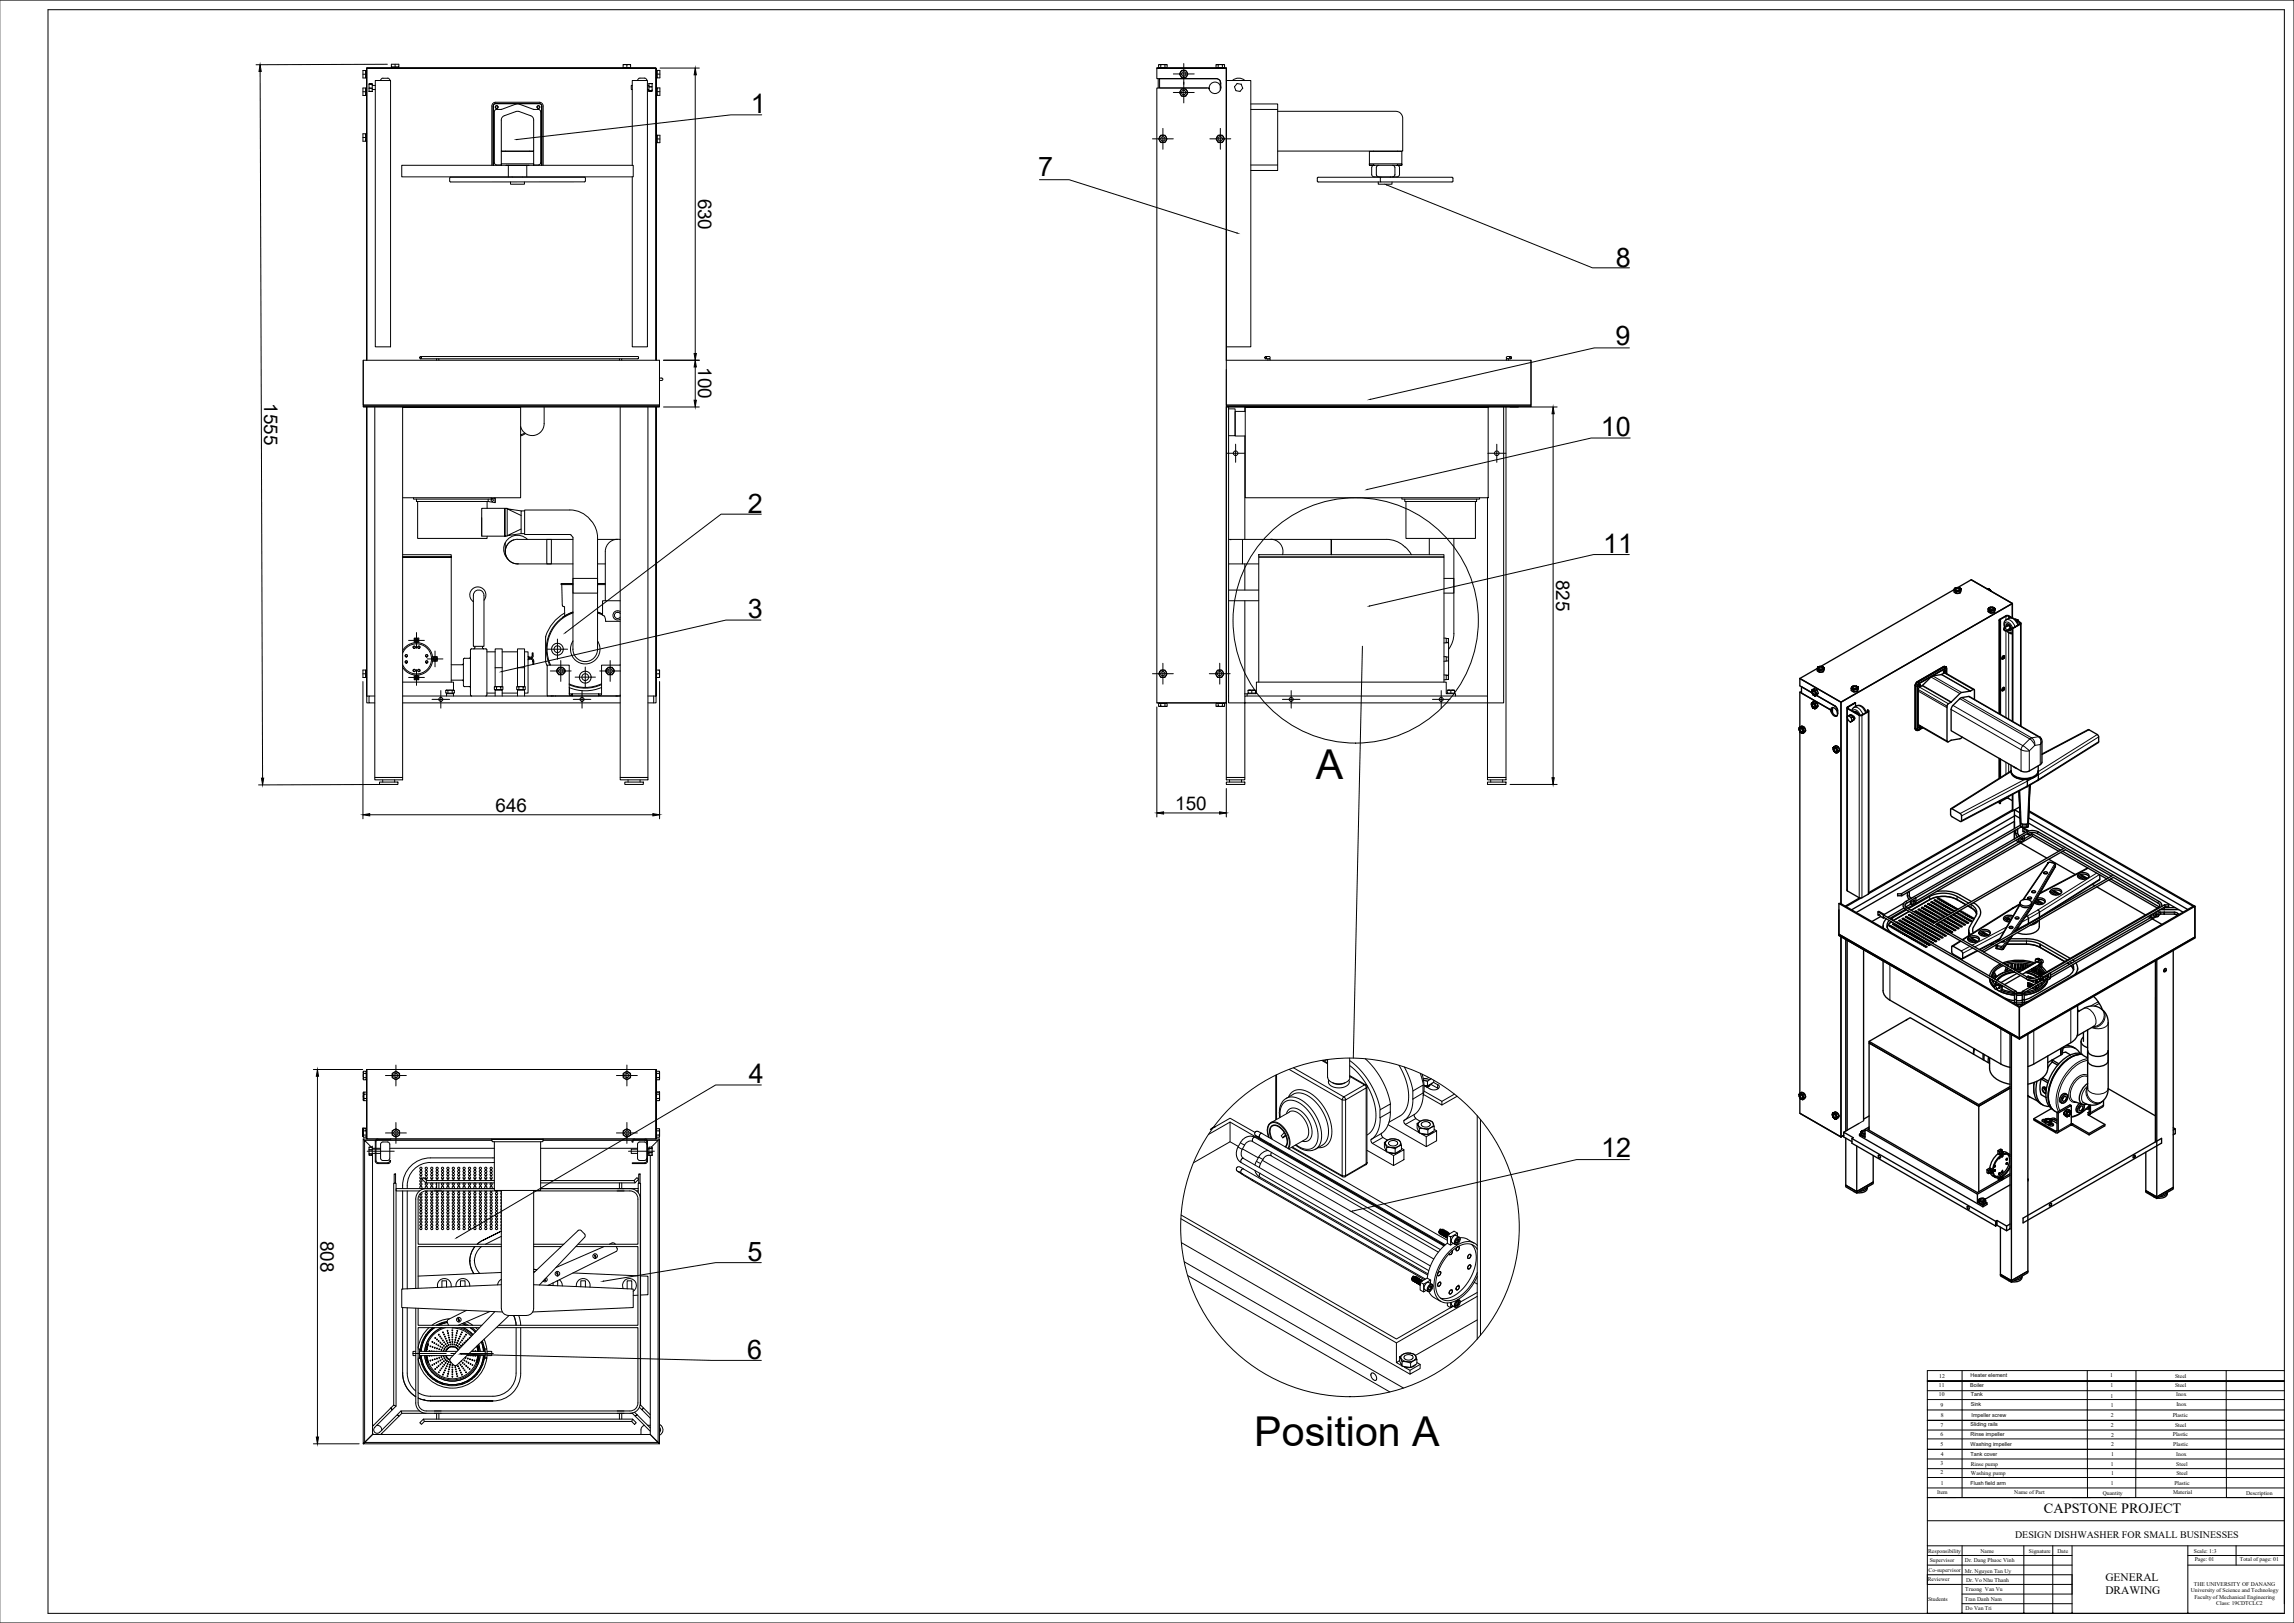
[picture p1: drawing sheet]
<svg xmlns="http://www.w3.org/2000/svg" width="1189mm" height="841mm" viewBox="0 0 1189 841" stroke-linecap="round" stroke-linejoin="round" font-family="sans-serif">
<defs><g id="words">
<g font-size="21.3">
<text x="682" y="404">A</text>
<text x="650" y="749">Position A</text>
</g>
<g font-size="14">
<text x="389" y="59">1</text>
<text x="538" y="91">7</text>
<text x="837" y="138">8</text>
<text x="837" y="179">9</text>
<text x="830" y="226">10</text>
<text x="388" y="266">2</text>
<text x="831" y="286">11</text>
<text x="388" y="320">3</text>
<text x="388" y="561">4</text>
<text x="830" y="599">12</text>
<text x="387" y="653">5</text>
<text x="387" y="704">6</text>
</g>
<g font-size="9.8">
<text x="362" y="103" transform="rotate(90 362 103)">630</text>
<text x="362" y="190" transform="rotate(90 362 190)">100</text>
<text x="137" y="209" transform="rotate(90 137 209)">1555</text>
<text x="806" y="301" transform="rotate(90 806 301)">825</text>
<text x="609" y="420">150</text>
<text x="257" y="421">646</text>
<text x="166" y="643" transform="rotate(90 166 643)">808</text>
</g>
<text font-size="7.4" x="1059" y="784">CAPSTONE PROJECT</text>
<g font-size="5.9">
<text x="1091" y="819">GENERAL</text>
<text x="1091" y="826">DRAWING</text>
</g>
<text font-size="5.2" x="1044" y="797">DESIGN DISHWASHER FOR SMALL BUSINESSES</text>
<g font-size="3">
<text x="1094" y="714">1</text>
<text x="1127" y="714">Steel</text>
<text x="1005" y="719">11</text>
<text x="1005" y="714">12</text>
<text x="1094" y="719">1</text>
<text x="1127" y="719">Steel</text>
<text x="1005" y="724">10</text>
<text x="1094" y="724">1</text>
<text x="1128" y="724">Inox</text>
<text x="1006" y="729">9</text>
<text x="1094" y="729">1</text>
<text x="1128" y="729">Inox</text>
<text x="1006" y="735">8</text>
<text x="1094" y="734">2</text>
<text x="1126" y="734">Plastic</text>
<text x="1006" y="744">6</text>
<text x="1006" y="739">7</text>
<text x="1094" y="739">2</text>
<text x="1127" y="739">Steel</text>
<text x="1006" y="749">5</text>
<text x="1094" y="745">2</text>
<text x="1094" y="749">2</text>
<text x="1126" y="744">Plastic</text>
<text x="1126" y="749">Plastic</text>
<text x="1006" y="754">4</text>
<text x="1094" y="754">1</text>
<text x="1128" y="754">Inox</text>
<text x="1006" y="759">3</text>
<text x="1021" y="760">Rinse pump</text>
<text x="1094" y="760">1</text>
<text x="1128" y="760">Steel</text>
<text x="1006" y="764">2</text>
<text x="1021" y="764">Washing pump</text>
<text x="1094" y="764">1</text>
<text x="1128" y="764">Steel</text>
<text x="1006" y="769">1</text>
<text x="1094" y="770">1</text>
<text x="1127" y="770">Plastic</text>
<text x="1004" y="774">Item</text>
<text x="1044" y="774">Name of Part</text>
<text x="1090" y="775">Quantity</text>
<text x="1126" y="774">Material</text>
<text x="1164" y="774">Description</text>
<text x="999" y="805">Responsibility</text>
<text x="1000" y="810">Supervisor</text>
<text x="1018" y="810">Dr. Dang Phuoc Vinh</text>
<text x="1026" y="805">Name</text>
<text x="1052" y="805">Signature</text>
<text x="1066" y="805">Date</text>
<text x="1137" y="805">Scale: 1:3</text>
<text x="1137" y="809">Page: 01</text>
<text x="1161" y="809">Total of page: 01</text>
<text x="999" y="814">Co-supervisor Mr. Nguyen Tan Uy</text>
<text x="999" y="819">Reviewer</text>
<text x="1019" y="820">Dr. Vo Nhu Thanh</text>
<text x="1137" y="822">THE UNIVERSITY OF DANANG</text>
<text x="1019" y="824">Truong Van Vu</text>
<text x="1135" y="825">University of Science and Technology</text>
<text x="999" y="830">Students</text>
<text x="1018" y="830">Tran Danh Nam</text>
<text x="1137" y="828">Faculty of Mechanical Engineering</text>
<text x="1149" y="832">Class: 19CDTCLC2</text>
<text x="1019" y="835">Do Van Tri</text>
</g>
<g font-size="2.8">
<text x="1021" y="714">Heater element</text>
<text x="1021" y="719">Boiler</text>
<text x="1021" y="724">Tank</text>
<text x="1021" y="729">Sink</text>
<text x="1022" y="734">Impeller screw</text>
<text x="1021" y="739">Sliding rails</text>
<text x="1021" y="744">Rinse impeller</text>
<text x="1021" y="749">Washing impeller</text>
<text x="1021" y="755">Tank cover</text>
<text x="1021" y="769">Flush field arm</text>
</g>
</g></defs>
<!-- layer: MAIN -->
<g fill="none" stroke="#000" stroke-width=".52">
<path d="M0 0h1189v841h-1189M1184 5h-1159v831h1159M999 710h185M1184 716h-185v9h185M1184 716h-185h185M999 721h185M999 731h185M1017 736v40M1082 736v40M1107 736v40M1154 736v40h30h-185M1184 736h-185v15h185h-185v50"/>
<path d="M1184 736h-185h185M999 756h185M999 746h185M999 741h185M999 771h185M999 766h185M999 761h185M1009 776h75M1184 776v55M999 788h185M999 811h75M999 801h185"/>
<path d="M999 806h75M999 801v35M1017 801v35M1049 801v35M1064 801v35M1074 801v35M1134 811h50M1134 806h50M1134 801v35M1159 801v10M999 821h75M1017 826h57"/>
<path d="M1017 831h57"/>
</g>
<!-- layer: NET DAM -->
<g fill="none" stroke="#000" stroke-width=".52">
<path d="M1184 5v831M783 211h24M805 214v189M783 406h24M999 710v6M1017 710v21M1082 710v26M1107 710v26M1154 710v26M999 725v11M999 816h75M1017 836h.1"/>
<path d="M1074 836h.1"/>
</g>
<!-- layer: MAIN -->
<g fill="#000">
<circle cx="999" cy="836" r=".2"/>
<circle cx="1017" cy="836" r=".2"/>
<circle cx="1049" cy="836" r=".2"/>
<circle cx="1064" cy="836" r=".2"/>
<circle cx="1074" cy="836" r=".2"/>
<circle cx="1134" cy="836" r=".2"/>
</g>
<!-- layer: Visible -->
<g fill="none" stroke="#000" stroke-width=".7">
<path d="M1013 305l-69 40M1013 305v1M1013 307l1 1 2-1M1014 305a.8 .8 0 0 1 1 0 .8 .8 0 0 1 0 1h-1zM1014 307v1M1014 305h-1M1014 305h2M1016 305v1M1016 306v1M1016 306h-1h-2M1016 306l-2 1-1-1M1016 307h.1"/>
<path d="M1016 305v2l-2 1-1-1v-1M1022 300l21 13-89 51-21-12M1022 300l21 13v7M1022 300l-7 4M1030 305h1v1M1031 315l-1 1h1M1031 315v1M1031 317l1 1 1-1M1031 316h2M1031 315a.8 .8 0 0 1 1 0 .8 .8 0 0 1 1 1h-1zM1031 306h1M1032 317v1"/>
<path d="M1032 315h-1M1032 315h1M1033 315l1 1M1033 316v1M1034 316h-1M1034 317h-1M1034 315l-1 2-1 1-2-1v-1M1036 321v49M1036 321v1M1036 322h1M1037 322v48M1038 340l-1 1"/>
<path d="M1039 340l-1 1M1039 325l1 1v1l-1-1zM1040 325a1.2 1.2 0 0 1 1-2 1.2 1.2 0 0 1 1 1 1.2 1.2 0 0 1 0 2 1.2 1.2 0 0 1-1 0M1040 327l1 1h2M1040 325v-1a1.2 1.2 0 0 1 2 1 1.2 1.2 0 0 1-1 1M1040 324l1 1v1M1041 324l-2 1M1042 326l-2 1M1042 320l-2-1-3 2v1M1043 320v-7l-89 51M1043 326v48M1043 320l-3-1-4 2"/>
<path d="M1044 321l3 2M1044 321h2l-1 1 1-1v1M1045 321h-1M1045 321h.1M1045 322l2 1-4 3 4-3M1046 321h.1M1046 324l-2-3-2-1-3 2v3M1047 323h.1M1047 323v53M933 352v3l6 4-5-3v3l15 9M933 352l21 12M933 359v18"/>
<path d="M934 359h-1l15 9 1 1a1.9 1.9 0 0 0 3 2v-3l-1-2M939 358v1M939 359a1.4 1.4 0 0 0 2 1M939 359l1 1h1M940 357l-1 1M940 358a.8 .8 0 0 1 1 1 .8 .8 0 0 1-1 1zM940 358l1 1v1M940 358h-1M940 358v-1l2 1v1l-1 2M940 358h1l1 2h-1M942 358h-1M942 346l-9 6"/>
<path d="M942 346v1M942 359v1M942 347h2M943 346a.8 .8 0 0 1 1 0 .8 .8 0 0 1 0 1h-1zM943 347v1M943 345a1.4 1.4 0 0 1 2 1M943 345l-1 1M943 345l2 1M945 347a1.6 1.6 0 0 1-1 1 1.6 1.6 0 0 1-2 0M945 346l-1 1M945 348h.1M945 346v1h-1"/>
<path d="M945 346v2h-2h-1v-1M960 356l-1 1h1M960 356v1M960 358l1 1 1-1M960 356a.8 .8 0 0 1 1 0 .8 .8 0 0 1 1 1h-1zM961 358h.1M961 356h-1M961 356h1M962 356l1 1M963 357v1M963 357h-1h-2M963 357l-2 1-1-1"/>
<path d="M963 358h.1M963 356v2h-2h-2v-1M993 355v23M994 353l-1 2M994 355l1 1M995 355h.1M995 355v1zM995 356h-1M995 355l-1 1M995 355v1M1007 348h1M1008 347v1h-1z"/>
<path d="M1008 348h-1M1008 347v1M1008 347h.1M1008 348h.1M1008 345h.1M1008 345h-1M1008 345l-14 8-1 1-1 23 1 1M1008 345l1 1v3M1009 349l-1-3-14 9v23l2-1M1023 357l-15-8-2 1h-5l-7 7v19l15 8M1038 340a.8 .8 0 0 1 1 1 1 1 0 0 1-2 0zM1038 357v-1a.8 .8 0 0 1 1 1 1.1 1.1 0 0 1-2 1z"/>
<path d="M1038 356l-1 2M1039 356l-1 1v1M933 377a1.4 1.4 0 0 1 2 1M933 377v1l1 2M933 377v2l1 1M933 379v188M933 377h.1M933 378a.8 .8 0 0 1 1 0 .8 .8 0 0 1 0 1zM934 376a1.6 1.6 0 0 1 1 3M935 378v2M935 380h-1M935 378l-1-1h-1l1-1 1 1 1 2-2 1"/>
<path d="M935 378v1v1M935 377h-1M936 379h-1M939 364v2M939 366l1 1M939 364h.1M939 365h1a.8 .8 0 0 1 1 0 .8 .8 0 0 1-1 1zM940 364l1 2M940 364h-1M940 364h-1l1-1 1 1 1 2-1 1M940 364h1a1.6 1.6 0 0 1 0 2M941 366v1"/>
<path d="M941 367h-1M941 360l10 6M941 364v1M942 366h.1M949 368l1 2 2 1M950 367v2M951 366l1 1v3a2.6 2.6 0 0 0-3-3v1M954 364v104M957 367v94l7 4 5-2v-95M957 372h.1M957 372l1 1M958 373h.1"/>
<path d="M958 373l1 1M958 371h.1M958 371l1-1 1 1-1 1zM959 374h.1M959 374l2-1zM959 370h.1M959 370l-2 2M959 372h.1M959 372l1-1 1 2-1 1zM960 368l1-1 3-1 2 1 1 2M960 373v1M960 371h.1"/>
<path d="M961 371v1v1M961 373h.1M961 369a1.7 1.7 0 0 1 2 1M961 372h.1M961 372v1M961 369l2 1M962 364v2M968 368v1M968 368v1l-4 2-7-4 4-3-3 3 6 4 4-2M994 377h1M995 376v1M995 376l-1 1h1"/>
<path d="M995 377h.1M997 377l-3 1h-1M1009 366v18l7-1 1-1M1021 361l-5 1-4 4-1 13 37 21h3l7-4v-1v-11l-1-2-36-21M1023 362v-5l-2 1-5 1-7 6v1M950 387v2M950 389l1 1M951 387h-1M951 388a.8 .8 0 0 1 1 0 .8 .8 0 0 1-1 1zM951 387l1 1M951 387v-1l2 1v2l-1 1M952 387h1v2"/>
<path d="M952 388v2M952 390h-1M952 388l1 1-1 1M953 387l-1 1M953 389h.1M1036 393v10M1037 393v10M1042 397v3a8 8 0 0 0 10 3l3-1a5 5 0 0 0 1-5M1044 397l1 1M1056 399a8 8 0 0 1-10 4l-3-2-1-2-31 20M1058 391l24-13 5 3 1 1-1 3-31 19M1011 419l5 3v4l-5-3z"/>
<path d="M1036 415v1M1036 416h1M1037 415v1M1043 415l-3-1-3 1M1043 412v8M1043 420l-74 43M1043 412v8l4-2M1050 404v4l6-4M1050 408l-34 18M1052 407l-1 21-1 1h-2l-1-1-1-18M1052 407h.1M1056 401h.1"/>
<path d="M1056 402v2M1043 420l-75 43M1044 431v4M1044 422l3 2M1044 426l-82 47M1044 423l-84 48M1045 430v2l1 2M1045 435l1 1M1046 430h-1M1046 430v2l1 1M1046 435v1h1l2-1v-2l-2 1v2M1046 436l-53 31"/>
<path d="M1047 433h.1M1047 421l-3-1v9M1047 434l-54 31M1047 428l-62 35M1047 437l14 8M1047 429l-61 35M1048 434v1zM1048 429l3 2M1049 431l1 1M1049 431h.1M1049 435l4-3v1l-64 38M1049 433l3-1h3l14 8"/>
<path d="M1050 432h2M1051 432h.1M1051 432l1 1M1051 432v1M1051 427l80 46M1051 424l83 47M1051 421l86 49h1v16M1051 420l87 50-91 52-94-54M1052 431l-3-2v2M1052 431l16 10M1053 433l14 8M1070 439l-68 39-14-8v-2l3-1"/>
<path d="M1059 452a.9 .9 0 0 1 1 0 .9 .9 0 0 1 1 1h-1zM1059 453h2M1062 445l14 8M1068 442l24 13M1069 441l24 14M1077 454a4 4 0 0 1 6 0M1077 453a3 3 0 0 1 6 1 3 3 0 0 1-6-1zM1079 453l-1 1 2 2M1079 454l-1 1M1082 455l-3-2v1l2 1M1082 450l-25 13M1084 458l2 1"/>
<path d="M1087 460l25 14M1088 453v3l-31 20M1093 456l25 15M1094 455l25 15M1095 454l-68 39-24-14 67-39 24 14M953 471v13M964 465l-8 5M964 465l-7 5M973 472l4 2M973 474h1v1l3 1M974 474h.1M974 474h-1"/>
<path d="M975 475l-5 3M976 480v1M976 475l68 39M976 474v1M976 475v1M977 474l-3-2-1 2M977 474l-1 1M977 474l68 40M978 476a5 5 0 0 0-2 5M979 477a4 4 0 0 0 1 6M980 478l-2 2M983 478h.1"/>
<path d="M984 478v1M985 479h.1M985 463h-2v1h3M985 463h.1M985 463l1 1M986 480v-1v1M987 468l-11 6M987 471l-9 4 1 1M988 471l-9 5M988 471l-8 5M988 462l1 3v1M989 472l-8 5"/>
<path d="M989 462h.1M990 462v2v2M990 467v1l1 1 2-1v-3l-2 1v3M990 468l-2 2M990 466h.1M991 473l1 1M992 467h.1M992 474h1M993 474v1M994 475h.1M995 475v1M996 476h.1"/>
<path d="M997 476v1M998 477h.1M999 478h.1M1000 478v1M1001 479h.1M1002 479v1M1003 480h.1M1003 478h-1h1M1004 462h4h5l9 5M1004 478v1M1005 477h-1M1006 477l-1 1"/>
<path d="M1007 476h-1M1007 477h.1M1008 475h-1h1M1009 476h.1M1010 474h-1M1011 475h-1M1011 473h.1M1012 474h.1M1013 472h-1h1M1014 473h.1M1015 471h-1M1016 472h-1"/>
<path d="M1019 469l-5-3a16 16 0 0 0-14 0l-10 6M1020 469a7 7 0 0 1 4 5M1020 468l-6-3a16 16 0 0 0-14 0l-11 6M1021 469a4 4 0 0 1 3 6l-3 6-1 2 1 1M1023 468h.1M1023 468a5 5 0 0 1 3 7l-3 6M1023 476v1M1041 476l-1 1M1042 477l-1-1 1 1M1043 475h-3l-2 1M1043 471l-26 16M1043 471h.1"/>
<path d="M1043 475a2.9 2.9 0 0 0-5 2h2l1 1-2-2h2M1044 475a1 1 0 0 1 2 0 .9 .9 0 0 1 0 1h-1zM1045 476h1M1047 468v1M1047 469l-11 19M1047 468l-4 3M1047 467a3 3 0 0 1 6 1 3 3 0 0 1-6-1zM1048 466l13-19h1h3v2l-12 22M1050 480h.1M1051 479h-1M1051 475v1v3l-6 3M1051 465a.9 .9 0 0 1 1 0 .9 .9 0 0 1 1 1h-1z"/>
<path d="M1051 466h2M1053 469v2M1053 471l-9 12M1053 471h.1M1053 468a3 3 0 0 1-3 2 3 3 0 0 1-3-1M1053 462a.9 .9 0 0 1 1-1 .9 .9 0 0 1 1 1l-1 1zM1053 462h2M1055 466h3l2 1M1056 465a2.7 2.7 0 0 1 4 3 4 4 0 0 1-6 0M1056 477l-2 2M1056 471l1 2v3M1056 467h-1l2 2"/>
<path d="M1056 467v1M1057 477l-2 2-3 1M1057 476h.1M1057 477v3a8 8 0 0 1-10 4l-2-1M1059 468l-3-1 2 2M1063 462a4 4 0 0 1 5 0M1063 461a3 3 0 0 1 5 1 3 3 0 0 1-5 0zM1065 462l-1 1M1065 462h-2l3 2M1068 463l-3-1 2 2M1113 475l1 1M1114 474v1l1 1 2-1"/>
<path d="M1115 475l-52 30M1115 474v2M1115 476l5 3M1117 473v1h1M1117 475l-54 32M1118 472h1v2l-1 1-2-1v-1l2 1v-2M1119 473l1 1M1119 471h.1M1119 473h.1M1119 473h8l2 1M1120 474h7h1M1120 474h-1"/>
<path d="M1120 470v-2l-1-1-63-36-2-1-4 1-63 37-1 2 2 1 62 36 4 1 3-1M1121 470h1M1122 470v1M1122 473v1M1122 469l-64 37M1122 469v1M1122 469h2v1h-2M1122 470l-64 37M1127 470h-5M1129 471h-10M953 484v-16h1l93 54v16M953 484l94 54"/>
<path d="M954 485v104M957 487v99M966 492v89M976 498v15a6 6 0 0 0 3 5l58 33 5 2M986 480h1v1M987 481h1M988 481h1v1M989 482h1M990 482h1v1M991 483h1M992 483h1v1M993 484h1"/>
<path d="M994 485l1-1v1M995 485h1v1M996 486h1M997 486h1v1M998 487h1M999 487h1v1M1000 488h1M1001 489l1-1v1M1004 480v1M1004 481h1M1005 482h1M1006 482h1"/>
<path d="M1007 483h1M1008 483l1 1M1009 484h1M1012 490l5 3v4l-5-3zM1016 488l-4 2M1020 487a4 4 0 0 1 6 0M1020 486a3 3 0 0 1 6 1 3 3 0 0 1-6-1zM1020 482v3v-2M1022 486l-1 1 2 1M1022 487h-1M1023 480v3M1025 493l-8 4"/>
<path d="M1025 488l-3-2v1l2 1M1026 484a4 4 0 0 1 5 0M1026 483a3 3 0 0 1 5 1 3 3 0 0 1-5-1zM1028 493l23 14h3l2-1M1028 484h-1M1028 483l-2 1 3 1M1028 493l67-38 24 14v1l-63 36M1031 485l-3-2v1l2 1M1033 489h-2M1035 488h1M1035 490h.1M1036 487l-10 5"/>
<path d="M1037 499a8 8 0 0 0-6 7M1037 488h2M1037 500a8 8 0 0 0-5 6 9 9 0 0 1 6-6M1038 499l8-1h5l4 1M1039 487a.8 .8 0 0 1-1 1 .8 .8 0 0 1-1 0M1039 499l7-1 8 1M1039 500l7-1 7 1M1040 489h12l5 2M1041 488h11l5 1M1041 480a.9 .9 0 0 1 1 0 .9 .9 0 0 1 1 1h-1zM1042 481h1M1042 486l10 1 7 1"/>
<path d="M1043 500h-1v1M1043 500v2v-2M1043 485l-5 7-3-1v-1M1045 500l-1 2M1046 500v2M1046 500l-1 2h1M1046 500v2h-1M1047 500v2M1049 500v2M1049 500v2h-1M1049 500h-1v2h1M1050 500v1l-1 1z"/>
<path d="M1050 500v2M1055 499v-2h2l1 2v2M1055 497h1h2v4M1056 498l1 1v1M1056 498l-10 6M1057 500l-9 5M1057 491v-2l14 8M1057 491l13 7M1057 489v2M1057 497a1.1 1.1 0 0 1 2 1 .9 .9 0 0 1 0 1h-1M1059 489l14 8M1071 499l1 1"/>
<path d="M1073 498l1 1M1074 497l1 1M1074 500a4 4 0 0 1-2 6l-19 11-4 1M1076 499a4 4 0 0 1-1 6M1117 498v94M1118 497v124l-6-3v-1l6 3 8-5M1126 493v122M1031 507h.1M1031 507l1 3 1 2M1031 507l1 2 2 2M1032 508l2 2v-1M1032 507h.1"/>
<path d="M1032 508h1M1033 508h.1M1033 508v1M1033 507v-2v2M1034 511l1 1v1l-1-1zM1034 506l-1-1 1-1v2M1035 509h.1M1035 509l-1 2M1035 510l1 1v1M1035 510l-1 1M1036 512l-1 1 4 2 5 1M1037 510v3"/>
<path d="M1037 513l7 2M1038 511v2h-1M1038 513l6 1M1038 511h.1M1039 517l5 2M1040 501l-1 2 1-1M1040 500h1v1M1040 502h.1M1041 502l-1 1h-1M1041 500v1M1043 503h-3a12 12 0 0 0-6 4M1043 520h1"/>
<path d="M1044 504a12 12 0 0 0-9 4M1044 515h1M1044 503h4M1044 502v-2h1l-1 2M1044 502h.1M1045 504l-8 5M1046 503h1M1046 502h.1M1046 504h1M1047 505l-8 5M1047 502v-2h1l-1 2M1047 502h.1"/>
<path d="M1048 518l-3 1M1048 520h-3M1048 515h1M1048 515h-3M1048 516h-3M1048 514h-3M1049 502h.1M1050 504l3 1 3 2M1050 504l6 2M1051 500h.1M1051 500l-1 1M1051 508h.1"/>
<path d="M1051 507v-1v1M1051 500v1M1051 519h-2M1051 514h.1M1051 503l6 3M1051 511h.1M1051 509v2M1052 511h.1M1052 508h.1M1052 507v-1v1M1052 500v1M1052 511v-2v2"/>
<path d="M1053 508h.1M1053 507v-1v1M1053 502v1M1053 511v-1v1M1053 503h.1M1053 503v-1v1M1053 512h.1M1054 509h.1M1054 508v1M1054 512h-1M1054 502v1v-2v2M1054 510v1"/>
<path d="M1054 507h.1M1054 503h.1M1055 513h.1M1055 508v1M1055 503h-1l1-2-1 2M1055 511v2v-2M1055 501l4 3M1056 512l-1-1v1M1056 509l-1-1v2M1056 504l-1-2v2M1056 500l2 2 2 2M1056 500l2 1"/>
<path d="M1056 512h.1M1056 510h.1M1056 509v-1v1M1056 507l1 1M1056 504v-2v2M1056 510v1M1057 509h-1M1057 511h-1M1057 510l-1 1M1057 507l1 1M1057 505v-2v2M1057 506v1"/>
<path d="M1057 506h1v1M1058 509v2M1058 505h-1M1058 503l-1 2M1058 509v1M1058 501l3 3M1058 501h.1M1058 505v-1v1M1058 508l-10 6M1059 505v-1v1M1059 506v2M1059 508v1"/>
<path d="M1060 508v1M1060 508h.1M1060 508a13 13 0 0 1-10 6M1061 507l-2 1h-1M1061 507a13 13 0 0 1-12 8M1061 505v1M1061 507l-12 7M1061 507a11 11 0 0 1-10 8l-2 1M1062 506h-1M1063 504h-1M1063 504v3h-2l-1-1h2v-1M1073 500l2 3-2-3"/>
<path d="M1077 502v1M1085 516l2 3 3 4M1122 502a.8 .8 0 0 1 1 1 1 1 0 0 1-2 0zM1122 502l-1 1M969 540l21-13 41 24M988 528h.1M988 528v1M1042 536v101l-2 1-5-3M1042 536v128l-5-3v-1l5 4 9-5M1043 536l-90-51 90 51M1044 520v-6h1v7l3-1M1047 538l91-52-91 52-94-53v-1l94 54"/>
<path d="M1047 522l90-52h1v16l-91 52zM1049 520v-6h-1v7M1051 536v123M1077 524l4-2 4-1 3 1 3 3 2 4v21a6 6 0 0 1-11 0M1077 521v14a6 6 0 0 1-4 5l-22 13M1077 524h.1M1079 540v6M1080 537a3 3 0 0 0-1 4 3 3 0 0 0 3 2M1080 535v5M1082 534v30M1085 532h.1M1085 532l-9 5"/>
<path d="M1023 543v3M1028 546v3M1031 548l-1 3M1031 554a11 11 0 0 0 11 8M1031 548v6M1058 559l-1 4 1 4 2 2M1059 559h-1l3 2M1059 559l3 1M1059 559h.1M1059 558v1M1061 547v7a11 11 0 0 1-10 8M1064 550l-3 3"/>
<path d="M1064 549h.1M1064 550h-1M1064 550l2 2M1064 549v1M1064 549l3 2M1069 546l2-1 2 2M1069 543v3l-1 1v-4v4l-7 4M1069 543a6 6 0 0 1 9 3M1069 543v2M1071 542h2l3 1M1071 541l1 1M1078 546a23 23 0 0 0-17 21l1 6"/>
<path d="M1079 546a17 17 0 0 0-16 11 15 15 0 0 0 0 17l1 1M1082 548l-4-2-6 2-5 5-4 7-1 5v5l1 4 4 3-1 10h-1l-11-7 12 6v-10l7-3M1082 544a6 6 0 0 0 11 0v20l-1 4-3 3-3 2h-3l-4-2M933 567v1M933 568l1 2M933 577l21 12 1-1-1 1M933 569v8l21 12M933 566v1M933 567a.8 .8 0 0 1 1 1 .8 .8 0 0 1 0 1zM934 567l1 1M934 567h-1M934 567l-1-1h1l1 1 1 1-2 2"/>
<path d="M934 566a1.6 1.6 0 0 1 1 3M935 568v1M935 569l-1 1M935 567h-1M936 569h-1M950 577v1M950 578l1 2M950 577h.1M950 578l1-1a.8 .8 0 0 1 0 1 .8 .8 0 0 1 0 1zM951 577l1 1M951 577h-1M951 577h-1l1-1 1 1 1 2-1 1"/>
<path d="M951 576l1 1 1 1M952 578v2M952 580h-1M952 578v1v1M952 577h.1M953 577v1M953 579h.1M953 578h.1M953 579h-1M969 578l-3 2M1042 563l-17 9v1l-56-33 56 32M1051 568h1"/>
<path d="M1051 568l5 3M1054 561a10 10 0 0 0 4 11M1056 560a10 10 0 0 0 4 13h2M1058 572l1 1M1059 564l1-1 1 1M1060 564v1M1060 580v1M1060 565a.9 .9 0 0 0 0-1 .9 .9 0 0 0-1 0v2h1M1060 564a1.2 1.2 0 0 0-2 0 1.2 1.2 0 0 0 1 2l1 1M1062 580h1M1062 580h-2M1063 574l-9 6"/>
<path d="M1067 577l6-4v10M1069 569a1.1 1.1 0 0 1 2-1 .8 .8 0 0 1 0 1 1.1 1.1 0 0 1-1 2 1.1 1.1 0 0 1-1-1zM1069 569h.1M1070 577h.1M1070 577l1 1M1070 576h.1M1070 576v1v1v-1M1070 576v1l1 2M1070 576h2M1071 567l1 1-1 2-1 2-2-1M1071 578h1M1071 577v1"/>
<path d="M1071 576v1M1071 575l-1 1v1M1072 576a.8 .8 0 0 1 0 1 .8 .8 0 0 1-1 0zM1072 576h1M1072 576l-1 1M1072 576v-1l1 1M1072 575l-2 1M1073 577l-1 1M1073 576v1M1075 571l4 1M1078 574a.8 .8 0 0 1 1-1 .8 .8 0 0 1 0 1 1.1 1.1 0 0 1 0 2 1.1 1.1 0 0 1-2-1zM1078 574h-1"/>
<path d="M1080 572v2l-1 2-1 1-1-1M1082 574h1M1082 561a8 8 0 0 0-4 11h2h1M1082 578l9 5M1082 573l1 1M1083 574h.1M1083 575h-2M1083 573v3l-1 1h1M1083 573l-5 4-5 2M1083 577h-1v1M1083 577l-1 1M1083 573v4"/>
<path d="M1090 570v3l-7 4M1093 564l24 14M957 590v24M960 592l-5-3v-2l5 3v2l74 43h1v-3l-1 1v2M960 590l74 43M962 594v23l9-4M963 582l-8 5M964 587l1 1 2 1h-2M964 587h1M964 587v1M965 588h.1M965 587v1h1"/>
<path d="M965 587l1 1M965 588h-1v1l64 36M965 586h2zM965 586l-1 1M965 586v1M965 589h2v-4l58 34v4M966 588h1M967 586l-2 1h2M969 586v-46l56 33 17-9-17 9v45M969 585h-1l57 33 12-7h-1v-1l1 1M969 584l-2 1M971 599v14"/>
<path d="M1035 598a11 11 0 0 0-4 7M1036 597l-1-1v2h1M1036 600h.1M1037 598h-1M1037 597h1l-1 1zM1037 597h1M1037 599h1l-1 1zM1038 597v1M1038 598h.1M1038 597v-1l-2 1v1M1038 596l-1-1-2 1M1038 599h.1"/>
<path d="M1038 597h-1v1h1M1040 598a8 8 0 0 1-6 11M1041 598l-4-2-1 1 1 1M1042 598a6 6 0 0 0-8 4 6 6 0 0 0 1 8 8 8 0 0 0 7-5M1042 599a4 4 0 0 0-7 2 6 6 0 0 0-1 9 7 7 0 0 0 8-6M1060 580v2l2 1 1-1v-1M1060 581h-2M1060 581h1M1060 580l-2 1 2 1M1060 581v1M1061 580a.8 .8 0 0 1 1 0 .8 .8 0 0 1 0 1h-1zM1062 583h.1"/>
<path d="M1062 583h-1M1062 582v1h-1M1063 581h-2M1063 582l1 1M1063 580v1M1063 580h1l2 1M1063 582l1 1h-1h-2l2-1M1063 580l3 2M1064 583h.1M1066 580l-2-1-1 1M1073 583l-7 4M1073 582h1"/>
<path d="M1074 583h.1M1074 582v1M1074 582l9 5 8-4M1074 582l-1 1M1083 587v1M1091 583l-8 5-9-5M1106 599h1l-1 1zM1112 597v20l6 3 8-5M1126 584l1 1-1 1M1127 585v2l-1 1M957 614v1l5 3M961 617v1"/>
<path d="M964 617h2l2-2a4 4 0 0 1-5 3M971 613l-9 4-5-3M971 613l-9 5v-1l-5-3M1030 606v2M1031 605l1 1M1031 605l-1 1M1032 607v1M1032 608h.1M1032 608l2 2M1032 607v1zM1032 607h.1M1032 606h-2v2h1"/>
<path d="M1032 606h.1M1032 607l-1-1v1v1M1032 607h-1v1h1M1034 604l-1 1zM1034 606l-1 1zM1034 606h.1M1035 610l1 1M1036 608h1l-1 1zM1037 610h1l-1 1zM1037 610l1 1M1037 607h1l-1 1zM1038 610v1"/>
<path d="M1038 611h.1M1038 610h.1M1038 610h-1v1h1M1040 600v1zM1040 603h.1M1042 614l-13 7M1042 609l-17 10M1042 608l-4 2M1051 611v1M1126 615v1l-8 5M1025 622h1M1025 623h1"/>
<path d="M1026 622v1h1M1026 622l1 1M1026 623a1.6 1.6 0 0 0 1 1 1.6 1.6 0 0 0 2-1M1026 621v1M1026 621l-1 2M1026 622a.8 .8 0 0 1 1-1 .8 .8 0 0 1 1 1h-1zM1028 621h-2M1028 621l1 1M1028 623v1M1028 623h-1M1029 622l-1 1M1029 622v1l-1 1h-2l-1-1"/>
<path d="M1029 623h1v1l-2 1M1030 623l-2 2-2-1M1035 632l5 3v3M1037 636v24l5 4 9-5M1042 634l-2 1M1048 631l72-41v2l-72 42zM1062 624h1l-1 1zM1116 620h.1M1119 620h3l1-2a4 4 0 0 1-5 3M1051 659v1l-9 4M1041 664h.1M1044 663h2l2-2a4 4 0 0 1-5 3"/>
<circle cx="1048" cy="435" r=".4"/>
<circle cx="980" cy="480" r=".4"/>
<circle cx="981" cy="479" r=".4"/>
<circle cx="982" cy="480" r=".4"/>
<circle cx="985" cy="477" r=".4"/>
<circle cx="986" cy="478" r=".4"/>
<circle cx="986" cy="476" r=".4"/>
<circle cx="987" cy="478" r=".4"/>
<circle cx="987" cy="477" r=".4"/>
<circle cx="988" cy="479" r=".4"/>
<circle cx="988" cy="475" r=".4"/>
<circle cx="988" cy="477" r=".4"/>
<circle cx="989" cy="476" r=".4"/>
<circle cx="989" cy="478" r=".4"/>
<circle cx="989" cy="480" r=".4"/>
<circle cx="990" cy="474" r=".4"/>
<circle cx="990" cy="476" r=".4"/>
<circle cx="990" cy="478" r=".4"/>
<circle cx="991" cy="475" r=".4"/>
<circle cx="991" cy="477" r=".4"/>
<circle cx="991" cy="479" r=".4"/>
<circle cx="992" cy="475" r=".4"/>
<circle cx="992" cy="477" r=".4"/>
<circle cx="992" cy="467" r=".4"/>
<circle cx="992" cy="479" r=".4"/>
<circle cx="993" cy="476" r=".4"/>
<circle cx="993" cy="478" r=".4"/>
<circle cx="993" cy="472" r=".4"/>
<circle cx="994" cy="479" r=".4"/>
<circle cx="994" cy="473" r=".4"/>
<circle cx="994" cy="477" r=".4"/>
<circle cx="995" cy="471" r=".4"/>
<circle cx="995" cy="479" r=".4"/>
<circle cx="995" cy="473" r=".4"/>
<circle cx="995" cy="478" r=".4"/>
<circle cx="996" cy="472" r=".4"/>
<circle cx="996" cy="480" r=".4"/>
<circle cx="996" cy="474" r=".4"/>
<circle cx="996" cy="470" r=".4"/>
<circle cx="996" cy="478" r=".4"/>
<circle cx="997" cy="472" r=".4"/>
<circle cx="997" cy="475" r=".4"/>
<circle cx="997" cy="471" r=".4"/>
<circle cx="997" cy="479" r=".4"/>
<circle cx="997" cy="473" r=".4"/>
<circle cx="998" cy="475" r=".4"/>
<circle cx="998" cy="469" r=".4"/>
<circle cx="998" cy="471" r=".4"/>
<circle cx="998" cy="479" r=".4"/>
<circle cx="998" cy="474" r=".4"/>
<circle cx="999" cy="476" r=".4"/>
<circle cx="999" cy="470" r=".4"/>
<circle cx="999" cy="472" r=".4"/>
<circle cx="999" cy="480" r=".4"/>
<circle cx="999" cy="474" r=".4"/>
<circle cx="1000" cy="468" r=".4"/>
<circle cx="1000" cy="476" r=".4"/>
<circle cx="1000" cy="471" r=".4"/>
<circle cx="1000" cy="473" r=".4"/>
<circle cx="1000" cy="475" r=".4"/>
<circle cx="1001" cy="469" r=".4"/>
<circle cx="1001" cy="477" r=".4"/>
<circle cx="1001" cy="471" r=".4"/>
<circle cx="1001" cy="473" r=".4"/>
<circle cx="1001" cy="468" r=".4"/>
<circle cx="1001" cy="475" r=".4"/>
<circle cx="1001" cy="470" r=".4"/>
<circle cx="1002" cy="477" r=".4"/>
<circle cx="1002" cy="472" r=".4"/>
<circle cx="1002" cy="474" r=".4"/>
<circle cx="1002" cy="468" r=".4"/>
<circle cx="1002" cy="476" r=".4"/>
<circle cx="1002" cy="470" r=".4"/>
<circle cx="1003" cy="472" r=".4"/>
<circle cx="1003" cy="467" r=".4"/>
<circle cx="1003" cy="474" r=".4"/>
<circle cx="1003" cy="469" r=".4"/>
<circle cx="1003" cy="476" r=".4"/>
<circle cx="1003" cy="471" r=".4"/>
<circle cx="1004" cy="473" r=".4"/>
<circle cx="1004" cy="467" r=".4"/>
<circle cx="1004" cy="475" r=".4"/>
<circle cx="1004" cy="469" r=".4"/>
<circle cx="1004" cy="471" r=".4"/>
<circle cx="1005" cy="466" r=".4"/>
<circle cx="1005" cy="479" r=".4"/>
<circle cx="1005" cy="473" r=".4"/>
<circle cx="1005" cy="468" r=".4"/>
<circle cx="1005" cy="475" r=".4"/>
<circle cx="1005" cy="470" r=".4"/>
<circle cx="1005" cy="472" r=".4"/>
<circle cx="1006" cy="480" r=".4"/>
<circle cx="1006" cy="474" r=".4"/>
<circle cx="1006" cy="468" r=".4"/>
<circle cx="1006" cy="470" r=".4"/>
<circle cx="1006" cy="478" r=".4"/>
<circle cx="1006" cy="472" r=".4"/>
<circle cx="1006" cy="467" r=".4"/>
<circle cx="1007" cy="474" r=".4"/>
<circle cx="1007" cy="469" r=".4"/>
<circle cx="1007" cy="471" r=".4"/>
<circle cx="1007" cy="479" r=".4"/>
<circle cx="1007" cy="473" r=".4"/>
<circle cx="1007" cy="467" r=".4"/>
<circle cx="1008" cy="469" r=".4"/>
<circle cx="1008" cy="477" r=".4"/>
<circle cx="1008" cy="471" r=".4"/>
<circle cx="1008" cy="479" r=".4"/>
<circle cx="1008" cy="474" r=".4"/>
<circle cx="1008" cy="468" r=".4"/>
<circle cx="1009" cy="470" r=".4"/>
<circle cx="1009" cy="478" r=".4"/>
<circle cx="1009" cy="472" r=".4"/>
<circle cx="1009" cy="480" r=".4"/>
<circle cx="1009" cy="468" r=".4"/>
<circle cx="1010" cy="476" r=".4"/>
<circle cx="1010" cy="470" r=".4"/>
<circle cx="1010" cy="478" r=".4"/>
<circle cx="1010" cy="473" r=".4"/>
<circle cx="1010" cy="469" r=".4"/>
<circle cx="1011" cy="477" r=".4"/>
<circle cx="1011" cy="471" r=".4"/>
<circle cx="1011" cy="479" r=".4"/>
<circle cx="1011" cy="475" r=".4"/>
<circle cx="1011" cy="470" r=".4"/>
<circle cx="1012" cy="472" r=".4"/>
<circle cx="1012" cy="479" r=".4"/>
<circle cx="1012" cy="476" r=".4"/>
<circle cx="1012" cy="470" r=".4"/>
<circle cx="1012" cy="478" r=".4"/>
<circle cx="1013" cy="480" r=".4"/>
<circle cx="1013" cy="474" r=".4"/>
<circle cx="1013" cy="476" r=".4"/>
<circle cx="1013" cy="471" r=".4"/>
<circle cx="1013" cy="478" r=".4"/>
<circle cx="1014" cy="475" r=".4"/>
<circle cx="1014" cy="477" r=".4"/>
<circle cx="1014" cy="479" r=".4"/>
<circle cx="1015" cy="473" r=".4"/>
<circle cx="1015" cy="475" r=".4"/>
<circle cx="1015" cy="477" r=".4"/>
<circle cx="1015" cy="480" r=".4"/>
<circle cx="1015" cy="474" r=".4"/>
<circle cx="1016" cy="476" r=".4"/>
<circle cx="1016" cy="478" r=".4"/>
<circle cx="1016" cy="472" r=".4"/>
<circle cx="1016" cy="474" r=".4"/>
<circle cx="1017" cy="476" r=".4"/>
<circle cx="1017" cy="479" r=".4"/>
<circle cx="1017" cy="473" r=".4"/>
<circle cx="1017" cy="475" r=".4"/>
<circle cx="1018" cy="477" r=".4"/>
<circle cx="1018" cy="479" r=".4"/>
<circle cx="1018" cy="473" r=".4"/>
<circle cx="1018" cy="476" r=".4"/>
<circle cx="1019" cy="478" r=".4"/>
<circle cx="1019" cy="474" r=".4"/>
<circle cx="1019" cy="476" r=".4"/>
<circle cx="1020" cy="478" r=".4"/>
<circle cx="1020" cy="475" r=".4"/>
<circle cx="1020" cy="477" r=".4"/>
<circle cx="1021" cy="475" r=".4"/>
<circle cx="1021" cy="477" r=".4"/>
<circle cx="1022" cy="476" r=".4"/>
<circle cx="981" cy="480" r=".4"/>
<circle cx="982" cy="481" r=".4"/>
<circle cx="983" cy="482" r=".4"/>
<circle cx="983" cy="480" r=".4"/>
<circle cx="984" cy="482" r=".4"/>
<circle cx="984" cy="481" r=".4"/>
<circle cx="984" cy="483" r=".4"/>
<circle cx="985" cy="481" r=".4"/>
<circle cx="985" cy="483" r=".4"/>
<circle cx="986" cy="482" r=".4"/>
<circle cx="986" cy="484" r=".4"/>
<circle cx="987" cy="482" r=".4"/>
<circle cx="987" cy="484" r=".4"/>
<circle cx="988" cy="483" r=".4"/>
<circle cx="988" cy="485" r=".4"/>
<circle cx="989" cy="483" r=".4"/>
<circle cx="989" cy="486" r=".4"/>
<circle cx="990" cy="484" r=".4"/>
<circle cx="990" cy="486" r=".4"/>
<circle cx="990" cy="480" r=".4"/>
<circle cx="991" cy="485" r=".4"/>
<circle cx="991" cy="487" r=".4"/>
<circle cx="991" cy="481" r=".4"/>
<circle cx="992" cy="485" r=".4"/>
<circle cx="992" cy="487" r=".4"/>
<circle cx="992" cy="482" r=".4"/>
<circle cx="993" cy="486" r=".4"/>
<circle cx="993" cy="480" r=".4"/>
<circle cx="993" cy="488" r=".4"/>
<circle cx="993" cy="482" r=".4"/>
<circle cx="994" cy="486" r=".4"/>
<circle cx="994" cy="481" r=".4"/>
<circle cx="994" cy="488" r=".4"/>
<circle cx="994" cy="483" r=".4"/>
<circle cx="995" cy="487" r=".4"/>
<circle cx="995" cy="481" r=".4"/>
<circle cx="995" cy="489" r=".4"/>
<circle cx="995" cy="483" r=".4"/>
<circle cx="996" cy="487" r=".4"/>
<circle cx="996" cy="482" r=".4"/>
<circle cx="996" cy="489" r=".4"/>
<circle cx="996" cy="484" r=".4"/>
<circle cx="997" cy="480" r=".4"/>
<circle cx="997" cy="488" r=".4"/>
<circle cx="997" cy="482" r=".4"/>
<circle cx="997" cy="490" r=".4"/>
<circle cx="997" cy="484" r=".4"/>
<circle cx="998" cy="481" r=".4"/>
<circle cx="998" cy="488" r=".4"/>
<circle cx="998" cy="483" r=".4"/>
<circle cx="998" cy="491" r=".4"/>
<circle cx="998" cy="485" r=".4"/>
<circle cx="999" cy="481" r=".4"/>
<circle cx="999" cy="489" r=".4"/>
<circle cx="999" cy="483" r=".4"/>
<circle cx="999" cy="485" r=".4"/>
<circle cx="1000" cy="482" r=".4"/>
<circle cx="1000" cy="490" r=".4"/>
<circle cx="1000" cy="484" r=".4"/>
<circle cx="1000" cy="486" r=".4"/>
<circle cx="1000" cy="480" r=".4"/>
<circle cx="1001" cy="482" r=".4"/>
<circle cx="1001" cy="485" r=".4"/>
<circle cx="1001" cy="487" r=".4"/>
<circle cx="1001" cy="481" r=".4"/>
<circle cx="1002" cy="483" r=".4"/>
<circle cx="1002" cy="485" r=".4"/>
<circle cx="1002" cy="487" r=".4"/>
<circle cx="1002" cy="481" r=".4"/>
<circle cx="1003" cy="484" r=".4"/>
<circle cx="1003" cy="486" r=".4"/>
<circle cx="1003" cy="488" r=".4"/>
<circle cx="1003" cy="482" r=".4"/>
<circle cx="1004" cy="486" r=".4"/>
<circle cx="1004" cy="483" r=".4"/>
<circle cx="1004" cy="485" r=".4"/>
<circle cx="1005" cy="487" r=".4"/>
<circle cx="1005" cy="483" r=".4"/>
<circle cx="1005" cy="485" r=".4"/>
<circle cx="1006" cy="484" r=".4"/>
<circle cx="1006" cy="486" r=".4"/>
<circle cx="1007" cy="480" r=".4"/>
<circle cx="1007" cy="484" r=".4"/>
<circle cx="1007" cy="481" r=".4"/>
<circle cx="1008" cy="485" r=".4"/>
<circle cx="1008" cy="481" r=".4"/>
<circle cx="1009" cy="482" r=".4"/>
<circle cx="1010" cy="480" r=".4"/>
<circle cx="1010" cy="482" r=".4"/>
<circle cx="1011" cy="481" r=".4"/>
<circle cx="1011" cy="483" r=".4"/>
<circle cx="1012" cy="481" r=".4"/>
<circle cx="1013" cy="482" r=".4"/>
<circle cx="1014" cy="480" r=".4"/>
<circle cx="1015" cy="481" r=".4"/>
<circle cx="1016" cy="480" r=".4"/>
<circle cx="1058" cy="507" r=".5"/>
<circle cx="974" cy="599" r=".7"/>
<circle cx="1038" cy="597" r=".4"/>
<circle cx="1032" cy="607" r=".4"/>
<circle cx="1036" cy="608" r=".4"/>
<circle cx="1038" cy="611" r=".4"/>
<circle cx="1040" cy="603" r=".4"/>
<circle cx="1040" cy="601" r=".4"/>
<circle cx="1020" cy="626" r=".7"/>
</g>
<!-- layer: Visible Narrow -->
<g fill="none" stroke="#000" stroke-width=".52">
<path d="M1040 319v2a4 4 0 0 1 4 4M1041 319v1M1036 322v48M1037 321v1M1039 325a1.7 1.7 0 0 1 1-3 1.7 1.7 0 0 1 2 2l1 2M1040 327v45M1040 327a1.6 1.6 0 0 0 3 0M1041 328v45M1041 320a4 4 0 0 1 5 4M1047 323h.1M1047 323v53M992 355l1 1"/>
<path d="M993 356h1M993 356v22M994 353v1M994 356v22M994 354h.1M994 354l-1 1M994 358l15 9M994 357l15 9M994 354v2M995 356l15 9M996 355l15 9M1001 351l15 8"/>
<path d="M1002 350l15 9M1006 350l15 8M1006 349l15 9M1007 345l1 1M1008 346h.1M1008 346l-14 8M1008 349l15 8M1008 346l1 1M1009 347v2M1009 347h.1M949 368v1M950 367l-1 1"/>
<path d="M957 367v4M957 372v90M958 366v1M960 369a2.4 2.4 0 0 1 3-1 2.4 2.4 0 0 1 1 3M961 367a4 4 0 0 1 4 3M961 372h.1M962 366a4 4 0 0 1 5 3M964 371v94M965 371v94M968 368v1M968 369v94M992 377l1 1"/>
<path d="M993 378h1M993 378h.1M994 378h.1M994 375l15 9M996 377l-2 1M1011 368l36 21v11M1012 366l36 20M1016 362l36 21-4 3M1017 361l36 21M1020 361l36 21M1083 378l-25 13M1036 393v10"/>
<path d="M1040 395v6M1041 396v4M1042 400l-30 19M1048 386l4 3M1048 386a1.6 1.6 0 0 0 0 3 1.6 1.6 0 0 0 2 0h2M1052 389v11M1053 382l1 2 1 2M1053 382l-1 1 3 3M1055 386l-3 3M1056 382l1 1v3M1056 382h1M1056 382h-3"/>
<path d="M1057 386v10M1057 386h-2M1058 384l-1 2M1087 381l-31 19M1088 382l-32 20-39 21M1088 384l-37 23-34 18M1036 415v1M1040 413v1M1041 413v1M1046 410l1 18M1047 410v17M1049 404l-33 18"/>
<path d="M1052 407l-1 20M1052 407l-1 21zM1045 432h1M1047 433l-1 1M1047 427v1M1047 428h.1M1047 427l1 1M1047 428l1 1M1047 427h.1M1047 427h1M1048 427h2v1h-2M1048 428v1h2"/>
<path d="M1048 427v1M1048 429h.1M1050 431l1 1M1051 427h-1M1051 427l-1 1v1M1051 428l-1 1M1051 428h.1M1056 431v1M1062 447h-1M1062 447l-13 19M1062 447h.1M1062 447h2"/>
<path d="M1063 447h-1M1064 447l1 1M1064 447h.1M1065 448h.1M1065 448l-12 20M1065 449h.1M1065 449l-12 22-9 12M1065 448l-12 22-10 13M1065 448v1M1082 450l-25 13M1087 452l-38 23M1088 453l-31 20-9 5"/>
<path d="M1088 456l-31 19-12 7M981 476v1M988 467v1M988 470v1M988 464h1M990 466h.1M1000 465v1M1014 465v1M1022 469v1M1047 469l-30 18M1047 469l-11 19M1052 470l-10 14"/>
<path d="M1117 474v1M1118 474h1M1118 470l1 1M1119 467l-1 1M1127 473v1M1129 473l-1 1M979 500v18M1016 488l-4 2M1021 490l-5 3M1022 491l-5 3M1025 493l-8 3M1034 491h1"/>
<path d="M1034 490h1M1035 490h.1M1035 489v1M1035 491v1M1035 490l2 1v1M1035 491l2 1M1035 490v1M1035 490h2M1037 486l-11 6M1037 492h.1M1037 490v1h1M1038 490h-1"/>
<path d="M1038 490v1M1038 492h-1M1038 492h.1M1038 491v1M1039 483l-16 8M1040 480l-18 10M1041 486l-3 4M1042 485l-4 6M1043 485l-5 7M1050 488v1M1058 499v1M1072 499h.1"/>
<path d="M1038 511l-1 1M1044 520h1M1044 518h1M1048 520h1M1048 518h1M1051 506l-1 1M1056 506v1M1061 506v1M1062 506h1M1087 519l-3 2M1037 533v18M1054 534v17"/>
<path d="M1073 523v17M1077 523v1M1080 523a6 6 0 0 1 5 9M1088 520l-3 1M1089 523a6 6 0 0 1 1 6 6 6 0 0 1-5 3M1090 523a6 6 0 0 1 0 7 6 6 0 0 1-6 2M1093 530a6 6 0 0 1-9 2M1023 543v3M1023 544v2M1079 546a21 21 0 0 0-16 16 12 12 0 0 0 2 14M1082 549a23 23 0 0 0-16 22l1 5M1082 557a8 8 0 0 0-9 6 5 5 0 0 0 2 8h1"/>
<path d="M1082 550a22 22 0 0 0-15 25l1 1M1082 558a7 7 0 0 0-9 6 5 5 0 0 0 2 7M1054 561v6M1065 580h.1M1069 568a1.3 1.3 0 0 1 2 0 1.3 1.3 0 0 1 0 1 1.8 1.8 0 0 1-1 2 1.8 1.8 0 0 1-2 0v-2zM1070 577h.1M1071 567a3 3 0 0 0-3 4M1071 567a2.8 2.8 0 0 0-3 1 2.8 2.8 0 0 0-1 3h1M1071 567a3 3 0 0 0-3 5M1078 572h-1a2.5 2.5 0 0 0 0 4M1078 572l-1 1a2.6 2.6 0 0 0 0 3M1079 572l-1 1a3 3 0 0 0-1 4"/>
<path d="M1079 572l-1 1a1.8 1.8 0 0 0-1 2 1.8 1.8 0 0 0 1 1h1a2.9 2.9 0 0 0 1-4M1082 564a6 6 0 0 0 1 6 6 6 0 0 0 7 1M1082 563a6 6 0 0 0 1 7 6 6 0 0 0 6 1M1082 564a6 6 0 0 0 11 0M1082 563l-2 3a5 5 0 0 0 0 5M1083 574h.1M1083 573l-5 4-5 2M1083 576l-1 1M1090 573l-7 4M1064 582v1M1066 586h-1M1073 582l-6 4"/>
</g>
<!-- layer: Visible -->
<g fill="#000">
<circle cx="1036" cy="511" r=".3"/>
<circle cx="1038" cy="607" r=".3"/>
</g>
<!-- layer: PDF_Visible -->
<g fill="none" stroke="#000" stroke-width=".52">
<path d="M188 37h1v3h-1M188 38h1M189 37h1M190 40h-1M190 35h150v152v-152h-150v152zM190 37v3M203 33v2h4v-2M203 35h1M203 35h4M205 33v2M207 35h-1M323 34v1h4v-1"/>
<path d="M323 33l4 1zM323 35h.1M325 34v1M327 35h.1M340 37v3M340 39l1 1M341 36l-1 1M341 38h1M342 36h-1v4h1M600 35h36v152v-152zM600 35v6h30h-29v5h26a3 3 0 0 1 2-3 3 3 0 0 1 4 3M600 34l5-1v2h-5z"/>
<path d="M600 34h5M601 35h.1M602 34v1M604 34v1M605 35h.1M630 34l4-1 1 2h-5zM630 34h5M631 35h.1M631 34v1M634 34v1M634 35h.1M188 46h1v3h-1"/>
<path d="M188 48h1M189 46h1M190 49h-1M190 46v3M191 46h2v1M191 44v2h2M191 44h2v2M191 46v1M193 47h-2h2M193 44l-2-1 2 1M193 44h1M193 46h1"/>
<path d="M194 42h8v138h-8zM198 41h3M198 40l-1 2M201 40l1 2M255 55v31M255 55v-1l2-1h23l1 1v1v31M256 55v31v-31M257 54l-1 1M260 57l8-3 9 3h2l1 1M260 57h-3l-1 1v26l1 1 3 1M280 54h-23h23M280 54l1 1"/>
<path d="M280 58v26l-1 1M328 44h-1v2h1M330 42l2-2 2 1 1 1M336 44h.1M336 46h.1M336 45h2v2h-2zM336 47h2zM336 43h2h-2v2h2v-2M340 46v3M340 49h1M341 46h-1M341 47h1"/>
<path d="M342 46h-1v3h1M600 41v5M626 46h-26v318h36M632 42v5M632 42l-2-1 2 1 1 4M633 46a3 3 0 0 1-3 2 3 3 0 0 1-3-2M636 42h12v138h-12M639 42a5 5 0 0 1 6 0M640 45h.1M641 47h.1M641 43h.1M643 47h.1"/>
<path d="M643 44l1 2M643 44l-2-1-1 2 1 2h2l1-1M644 46h.1M648 54h14v34h-14M648 57h14M662 58h62h2l1 3v17h-65M188 69h1v4h-1M188 71h1M189 69l1 1M190 72l-1 1M190 69v4M260 78h17v8v-1h-17v1z"/>
<path d="M261 60l7-2 8 2 1 2v16h-17v-16zM262 78h.1M274 78h.1M340 70v4M340 73l1 1M341 72h1M341 70l-1 1M342 70h-1v4h1M712 78h.1M724 78h.1M234 92h-1v2M262 86h12z"/>
<path d="M262 86h-54v6h120v-6h-54M265 94v1h7v-1M265 92h.1M271 92h.1M277 86h2M281 86v-31v31M303 92v2M328 86v-44h8v138h-8v-88M648 86h14M683 92h69l1 2h-1h-69zM712 86l-1 1v4l1 1h12l1-2M712 86h-2v-1h16v1h-16v-8h16v8h-2l1 1"/>
<path d="M714 94v1h7v-1M714 86h-1v4l1 2M715 92h.1M716 92v2M721 92h.1M722 86h1v4l-1 2M725 87v3M188 187h154v23h-154zM188 187v23M218 185h113v1h-9M218 186h8M226 187v-1h1v1"/>
<path d="M227 186h94M321 187v-1h1v1M342 196a1 1 0 0 1 1 0 1 1 0 0 1 0 1 1 1 0 0 1-1 0M342 187v23M636 187h157v23h-157zM636 192v18M656 186h2v1M656 185h2v1M657 186v1M782 186v1M783 186h-2v1M783 185h-2v1"/>
<path d="M793 187v23M188 210h154v1h-154zM188 211h154M190 211v150v-150M194 211v192h15v-192M270 211v47h-61M270 211h-61M282 219a6 6 0 0 1-5 7 6 6 0 0 1-7-5M282 211v9M321 211v192h15v-192M636 210h157v1h-157zM636 211h151z"/>
<path d="M637 211v153h134v-3h-126v42h-9v-192v153h-36M637 212h3v14h-3M645 211v2M645 213h-5v13h5M645 211h112M645 211h126v47h-126zM771 211h.1M779 211v153h-8v39h9v-192M272 224l-2 1M272 225l-2 1M645 226v54M214 258v1h41"/>
<path d="M216 259v1h37v-1M216 260v19h36v-1M252 260v3M255 258h2v2h-4M257 258v2M726 258v1h41v-1M728 259v1h37v-1M729 260v19h36v-19M771 258v103M250 263h12v15h1v-15h-1v15h-12zM250 268v10M266 280a6 6 0 0 0-4 7 6 6 0 0 0 7 5"/>
<path d="M268 279a6 6 0 0 0-6 8 6 6 0 0 0 8 5h16v-12h-18M270 274l-7 4 9-1M270 265l-7-1 7 3M272 265h-2v12M273 279a7 7 0 0 0-10 1 7 7 0 0 0 0 10M297 280h-14v12h14M306 269v1M306 269a13 13 0 0 0-11-5h-23v13h23l2 1v29h13v-29l-1-5-2-3M310 280h10M321 280a7 7 0 0 0-7 8v23M637 280h1M638 280h52v7v-7h29a15 15 0 0 1 12 7"/>
<path d="M644 280v12h-7M659 279a6 6 0 0 1 6 8M741 279v8M753 279v28h-5M209 287h25v2h-25h25v64M262 281v5M297 300h13v33a7 7 0 0 1-9 9 8 8 0 0 1-4-9zM310 292h4M644 292h8M645 292v14M652 287h96v2h-96zM748 300h5v28"/>
<path d="M246 306a3 3 0 0 1 4 1 3 3 0 0 1 1 3v25h-6v-26zM251 311a4 4 0 0 0-1-6 4 4 0 0 0-6 1 4 4 0 0 0 1 6M291 303v11h1M292 320l5-3a20 20 0 0 0-12 28M292 314h.1M292 314l1 1M293 315v4M293 318l-3 2-4 3-3 7M297 302h-6v1h6M297 318a20 20 0 0 0-12 27M310 303h4M310 302h4"/>
<path d="M310 318l3 1 1 2M312 318l-2-1 2 1M320 317h.1M321 317a2.4 2.4 0 0 0-3 2 2.4 2.4 0 0 0 3 2M321 318a1.6 1.6 0 0 0-2 0 1.6 1.6 0 0 0 0 2 1.6 1.6 0 0 0 2 0M321 311h-9v8M637 306h15M637 311h15M645 311v49h1M209 337a8 8 0 0 1 12-2 8 8 0 0 1 0 13 8 8 0 0 1-12-2M209 338a8 8 0 0 1 12-3 8 8 0 0 1 0 13 8 8 0 0 1-12-4M214 335h.1"/>
<path d="M217 331h-2v2M218 335h.1M246 335v1M250 335v1M250 336h1M252 338h5M260 338h8M272 338h2v21h-2M283 330v13M297 336h.1M297 332a8 8 0 0 0 6 12 8 8 0 0 0 7-12M321 322h-7"/>
<path d="M748 331h2v2h-2M750 333h1v17h-1M750 333h1M750 331h1M751 331v2zM753 328v4l-2 4M188 347h1v4h-1M188 349h1M189 347l1 1M190 350l-1 1M190 347v4M209 353h26v5"/>
<path d="M211 343h.1M215 350v2h2v-2M218 348h.1M224 340h3v3h-3M231 358h4v1h-4zM231 358h4M231 359h.1M232 358v1M234 352h6v1M234 358v1M235 359h.1M240 344h-6"/>
<path d="M241 341l-1 1v13l1 1h2h1M244 340l-1 1h-2M252 359h5M256 356h5M257 357v1M257 356v-20h3v20M257 346h3M257 356v1M260 356h1v1h-5l1-1h3v1M260 357v1M260 359h8M268 356h4"/>
<path d="M268 357v1M268 346v-10h4v20M269 356v1M271 356h1v1h-4v-1h3v1M272 346h-4v10M272 357v1M274 340h.1M274 342h.1M274 340v2M274 341l2-1v-2v3h-2M274 341h2l1 2M274 342h1"/>
<path d="M275 341l1 1v2h1v-1h-1M283 343l1 2M288 348l1 1M289 347l-1 1M292 346a1.3 1.3 0 0 1 1 2 1.3 1.3 0 0 1-1 1M295 360h17M295 356v4M312 354a20 20 0 0 1-17 0M312 355a20 20 0 0 1-17 0M312 356a22 22 0 0 1-17 0M315 346a1.3 1.3 0 0 0-1 2 1.3 1.3 0 0 0 1 1M318 347v1"/>
<path d="M318 348v1M321 344l-9 1v15h-1h-1v1M340 347h.1M340 351h.1M340 349h2M342 347v4v-4h-2v4h2M647 358h4h-4v1h4v-1M647 359h.1M649 358v1M651 359h.1M652 353v-64h96v64M748 340h2v3h-2"/>
<path d="M748 350h2v2h-2M750 342h1M750 340h1M750 352h1M750 350h1M750 358h4h-4v1h4v-1M750 359h.1M751 340v2zM751 350v2zM752 358v1M754 359h.1M191 361h-1v3h1"/>
<path d="M194 361h-3v3h3M209 364h112M231 361v-2h4v2M244 361v-1v-23v-1h8v1v23v1M257 361v-3h3v3M268 361v-3h4v3M284 361h.1M286 361h.1M287 361h-1M288 361h.1M297 361v-1h-1h-1v-15h-11v16h37h-112M319 361h.1"/>
<path d="M320 361h-1M320 361h.1M336 361h4v3h-4M339 361v3M340 361v-150v150M600 366h5M601 364v1M602 365v1h3v-1h-5v1h2M604 365v1M605 364v1M630 366h5M631 364v1"/>
<path d="M631 365v1h4v-1h-5v1h1M634 365v1M634 364v1M646 361v-2h5v-6h99v6h4v2M194 403h15v1h-15zM197 405h9v1h-9zM198 404v1M205 404v1M321 403h15v1h-15zM324 405h9v1h-9zM325 404v1M332 404v1"/>
<path d="M636 405h9v1h-9zM636 403h9v1h-9zM637 404v1M643 404v1M771 405h9v1h-9zM771 403h9v1h-9zM773 404v1M779 404v1M188 556v-1h2v5l-2-1v-3h2M188 555v5M188 558h2M190 555h.1"/>
<path d="M190 559h.1M190 554h150M340 555h.1M340 559h.1M340 558h2v-3h-2v5h2v-2M340 556h2M342 555v5M188 566l1 4h-1zM188 566v4M188 569h1M189 569h1M190 567h-1v1v2h1"/>
<path d="M190 566h-1v1M340 570h.1M340 566h2v3h-2M340 566h.1M340 567h2M342 566v4M342 566h-2v4h2v-1M188 585v4M188 588h.1M188 590h154M188 589h.1M188 585v4v-3"/>
<path d="M188 586v-1h2v4h-2v-3h2M188 588h2M189 585h-1v1M190 585h.1M190 589h.1M190 590v-36v36h150v-36v36M191 594h2v2h-2v-2h2M191 598h2v1h-2zM191 596h2v2h-2zM191 598h.1M193 595h1M194 598h-1v145l-4 4h152v-156l1-1v158l-5-5v-144"/>
<path d="M195 591h-6l-1-1v158l1-1v-156l3 3M195 595h2M195 598h2M195 591h60v-1h26v1M196 590l-2 1v11l2 1h6v-2l-1 2h-5l-1-1v-11h1l6-1M198 592h3l1 1v7l-1 1h-3h-1v-8zM202 595h54M255 590h26M255 591l1 1M256 592v25h24v-25M280 595h50M281 591v1h-26"/>
<path d="M281 591h47M328 591h13l-3 3M330 595h-3v3h3M334 590l2 1-1 11-1 1h-6h6l1-2v-10h-1h-5l-1 1v-1l1-1M335 593l-1-1h-3l-1 8 1 1h3l1-1M336 595h.1M336 598h.1M336 594h2v1h-2zM336 595h2v2h-2zM336 597h2v2h-2zM336 599h2M340 585h.1"/>
<path d="M340 589h.1M340 588h2v-3h-2v4h2v-1M340 586h2M342 585v4M204 613v115M204 608h1v5h-1zM205 613v116M209 617v51M211 617v51M218 618l1 1h-1M221 611v1M221 612l-1-2-1 1 2 2"/>
<path d="M221 617h-1M223 617h1M223 612h1M226 617h1M226 612h1M226 613v3h-21v1h13M226 615v1M226 613v1M227 613v3M229 617h1M229 612h1M232 617h1"/>
<path d="M232 612h1M234 617h1M234 612h1M237 617h1M237 612h1M240 617h1M240 612h1M243 617h1M243 612h1M246 617h1M246 612h1M248 617h2"/>
<path d="M248 612h1M251 617h1M251 612h1M254 617h1M254 612h1M256 612h-35v1h35M256 616h-35a5 5 0 0 0-6 5v47M256 600h-33a14 14 0 0 0-14 16M256 602h-33a12 12 0 0 0-12 14M257 617h1M260 617h.1M260 617h-39a4 4 0 0 0-4 4v24h43"/>
<path d="M260 617v61a4 4 0 0 0 3 4h10a4 4 0 0 0 4-4v-61M260 620v1M260 618v1M277 617h49l3 1 1 1 1 2v24h-31M280 616h47l3 1 1 2 1 2v107l-1 2-1 1-4 1M280 612h49M280 613h49M321 613v3M322 613v3h9v1h-1M330 610l1 1-2 2v-1zM331 617v1M331 613v3"/>
<path d="M331 608h1v5h-1zM332 613v115M260 638l-10 5 10-5M260 636v1M260 631v1M260 628v1M260 623v1M260 633v1M260 630v1M260 621v1M260 625v1M260 626v1"/>
<path d="M260 634v1M301 638h-1l-23 22M301 638l2 2v1l-23 25M243 653v1M243 653l1 3 2 4-2-3-1-3M246 646l-2 3-1 5M246 646l-2 4-1 3M247 645l3-2-3 2M250 646a9 9 0 0 0-1 14M260 646h-43v22M260 659l-43 2M260 641l-8 4"/>
<path d="M277 645h15M277 646h14M277 659h.1M277 658h1M288 660l1-1v1v1zM297 660l34 1M298 646h33v41h-73M308 650l1 1-1 1zM313 646l-25 11M319 645h.1M319 645l-1-1-2 1M319 646l1 2-1 1-35 17"/>
<path d="M209 678v34a14 14 0 0 0 6 12M211 678v34a12 12 0 0 0 4 9M215 678v49a5 5 0 0 0 6 5M217 678v9h33M231 667v-3h-2v3M234 667a4 4 0 0 0-4-4 4 4 0 0 0-3 4M241 667v-3h-2v3M242 679l-10 5v1M243 666a4 4 0 0 0-3-3 4 4 0 0 0-4 4M254 680l-16 7M256 680l-23 24v1l2 2h2l27-25M260 666l-52 2v10l52 2"/>
<path d="M260 663l-2 1v2M277 666l51 2v10l-52 2M282 663h1h-1M283 662a1.2 1.2 0 0 1 0 2 1.2 1.2 0 0 1-2 0M284 666h.1M287 665v1M289 664v2M290 663l1 2v1M299 667a4 4 0 0 1 3-4 4 4 0 0 1 4 4M301 667v-3h2v3M323 668a4 4 0 0 1 1-5 4 4 0 0 1 5 1 4 4 0 0 1-1 5M325 668v-4h2v4"/>
<path d="M331 671h-3M332 661h4v10h-4M217 699h1v5h-1M218 699v1v-1M218 698h.1M218 697h1zM219 696v-1v1M220 694h-1h1M220 694h.1M220 693h1h-1zM221 699h.1M221 692h.1"/>
<path d="M221 691v1v-1M221 698h.1M221 697h.1M221 698h1M222 697h.1M222 698h-1M222 698h.1M222 697h-1M222 696v1M222 690h.1M222 690v1v-1M222 688l-4 5-1 5"/>
<path d="M223 689v1l1-1h-1M224 688a17 17 0 0 0-6 12M224 688h1M225 688a16 16 0 0 0-7 12M227 687h-1M228 686l2-1zM229 688a14 14 0 0 0-9 12M231 688a14 14 0 0 0-10 12M232 685l-6 2M232 685v2M232 685l-5 2M233 683l-5 1-4 3"/>
<path d="M235 688h-1a13 13 0 0 1 10 4M237 683h1v1v1zM238 699l-1 1M238 688l3 1 4 3M239 686l3 1M240 688l5 4M240 686l3 1M242 685l3 2M243 694h-1M244 693h-1M244 688l2 2M245 688l2 2"/>
<path d="M247 688l1 1M247 698l1 2M247 698h.1M247 698h1M248 698h.1M248 699h.1M248 697v3M248 697l1 3M249 688h-32v39a4 4 0 0 0 4 4h105h3l1-2 1-2v-39h-74M249 695l2 5M250 695v1zM250 695l1 5"/>
<path d="M250 697h1zM250 698h1zM251 699v1zM251 694l1 5M251 699h1v5h-1zM266 682l1 5M267 688v24a12 12 0 0 1-12 12l-33-1-5-1M269 682l1 5M270 688v24a14 14 0 0 1-15 14M215 700h-1v2h1M217 700h20M217 702h18"/>
<path d="M218 702a17 17 0 0 0 16 16 17 17 0 0 0 17-16M218 703h.1M218 704h.1M218 705v-1v1M218 705h.1M218 702a16 16 0 0 0 16 16 16 16 0 0 0 17-16M218 706h1M219 707h.1M219 706v-1l-1 1M219 708l1 1zM220 710h.1M220 709v1v-1"/>
<path d="M220 702a14 14 0 0 0 14 14 14 14 0 0 0 15-14M221 711h.1M221 702a14 14 0 0 0 13 13 14 14 0 0 0 14-13 13 13 0 0 1-14 12 13 13 0 0 1-13-12v1M221 700h.1M221 702v1M221 703v1M221 703h.1M221 702h.1M221 704h.1M221 704v1M221 705h.1M221 706h1"/>
<path d="M221 706h.1M221 704l1 1M221 705h1M222 712h.1M222 706h.1M222 705h.1M222 700h1M222 702h1M223 713v1M223 713h.1M223 713l1 1h-1M223 700h1"/>
<path d="M223 702h1M224 714l1 1v-1M224 714h1M225 702h.1M225 700h.1M226 715l1 1h-1M226 702h.1M226 700h.1M228 717h2h-1M228 717h1M231 702h.1M231 700h.1"/>
<path d="M233 704v1M238 706h.1M239 705h.1M240 717h1M241 717h-3h2M242 702h9M243 702h.1M243 715l-1 1h1M244 702h.1M244 700h7M244 714v1M244 714h1"/>
<path d="M245 714l-1 1M245 700h.1M245 702h.1M246 713h.1M246 700h1M246 702h1M246 713l-1 1 1-1M247 706h.1M247 712h-1zM247 705h.1M247 704h.1M247 704v1"/>
<path d="M247 704h1M248 704l-1 1M248 705h.1M248 703v1M248 703h.1M248 704h.1M248 700h.1M248 704v1M248 702v1M248 711h-1h1M248 711h.1M248 702h.1"/>
<path d="M249 709v1M249 710h.1M249 708h1l-1 1zM250 707h.1M250 706l1-1-1 1M250 706h.1M250 705h1M250 704v1M251 704v1M251 704h.1M251 703h.1M252 704a18 18 0 0 1-17 15 18 18 0 0 1-18-15"/>
<path d="M252 700h3v2h-3M193 739h1M193 739l10-9 2-1-1-1-1 2-7 7a4 4 0 0 0-2 5h1a4 4 0 0 0 4-2l7-7 1 1-10 9M195 739h.1M195 739a2.4 2.4 0 0 1 3 2M208 731l-2 2 1 1 1-2M217 724l6 2M218 731h-10v1h120M219 735l-1 2v1l2-1M225 732h4M226 732v3M227 732v3"/>
<path d="M255 726h-32h32M320 732h3M321 732v3M322 732v3M328 732l9 10M328 735l2 2-1 1-2-1zM328 735h-109l1 2h107M329 732l1 1-1 1 1-1 7 7M332 728l1 2-2-1M334 739l-2 1v3M336 739h1M337 733l-4-3 4 5"/>
<path d="M342 738a3 3 0 0 1 2 3 3 3 0 0 1-2 3M342 740h.1M342 740v1v1M193 743h144l5 5h-154zM193 743h1M198 743h.1"/>
<circle cx="613" cy="38" r="1.9"/>
<circle cx="613" cy="38" r="1.1"/>
<circle cx="257" cy="55" r=".7"/>
<circle cx="279" cy="55" r=".7"/>
<circle cx="613" cy="48" r="1.9"/>
<circle cx="613" cy="48" r="1.1"/>
<circle cx="603" cy="72" r="1.1"/>
<circle cx="603" cy="72" r="1.9"/>
<circle cx="632" cy="72" r="1.1"/>
<circle cx="632" cy="72" r="1.9"/>
<circle cx="218" cy="185" r=".5"/>
<circle cx="656" cy="185" r=".5"/>
<circle cx="783" cy="185" r=".5"/>
<circle cx="640" cy="235" r="1.2"/>
<circle cx="776" cy="235" r="1.2"/>
<circle cx="255" cy="259" r=".6"/>
<circle cx="211" cy="340" r=".6"/>
<circle cx="215" cy="335" r=".6"/>
<circle cx="216" cy="332" r=".6"/>
<circle cx="216" cy="332" r="1"/>
<circle cx="216" cy="332" r=".9"/>
<circle cx="217" cy="335" r=".6"/>
<circle cx="221" cy="340" r=".6"/>
<circle cx="289" cy="336" r="3"/>
<circle cx="289" cy="336" r="1.8"/>
<circle cx="211" cy="343" r=".6"/>
<circle cx="215" cy="347" r=".6"/>
<circle cx="216" cy="351" r=".6"/>
<circle cx="216" cy="351" r="1"/>
<circle cx="216" cy="351" r=".9"/>
<circle cx="217" cy="347" r=".6"/>
<circle cx="221" cy="343" r=".6"/>
<circle cx="225" cy="341" r=".6"/>
<circle cx="225" cy="341" r="1"/>
<circle cx="225" cy="341" r=".9"/>
<circle cx="291" cy="348" r="1.1"/>
<circle cx="291" cy="348" r="1.9"/>
<circle cx="303" cy="351" r="3"/>
<circle cx="303" cy="351" r="1.8"/>
<circle cx="316" cy="348" r="1.1"/>
<circle cx="316" cy="348" r="1.9"/>
<circle cx="603" cy="349" r="1.1"/>
<circle cx="603" cy="349" r="1.9"/>
<circle cx="632" cy="349" r="1.9"/>
<circle cx="632" cy="349" r="1.1"/>
<circle cx="228" cy="362" r="1"/>
<circle cx="302" cy="362" r="1"/>
<circle cx="669" cy="362" r="1"/>
<circle cx="747" cy="362" r="1"/>
<circle cx="205" cy="557" r="1.9"/>
<circle cx="205" cy="557" r="1.1"/>
<circle cx="325" cy="557" r="1.9"/>
<circle cx="325" cy="557" r="1.1"/>
<circle cx="205" cy="587" r="1.9"/>
<circle cx="205" cy="587" r="1.1"/>
<circle cx="325" cy="587" r="1.9"/>
<circle cx="325" cy="587" r="1.1"/>
<circle cx="218" cy="614" r=".6"/>
<circle cx="218" cy="609" r=".6"/>
<circle cx="218" cy="607" r=".6"/>
<circle cx="218" cy="605" r=".6"/>
<circle cx="218" cy="612" r=".6"/>
<circle cx="218" cy="610" r=".6"/>
<circle cx="218" cy="615" r=".6"/>
<circle cx="221" cy="609" r=".6"/>
<circle cx="221" cy="610" r=".6"/>
<circle cx="221" cy="607" r=".6"/>
<circle cx="221" cy="605" r=".6"/>
<circle cx="221" cy="615" r=".6"/>
<circle cx="221" cy="614" r=".6"/>
<circle cx="221" cy="619" r=".6"/>
<circle cx="224" cy="605" r=".6"/>
<circle cx="224" cy="614" r=".6"/>
<circle cx="224" cy="607" r=".6"/>
<circle cx="224" cy="609" r=".6"/>
<circle cx="224" cy="615" r=".6"/>
<circle cx="224" cy="619" r=".6"/>
<circle cx="224" cy="610" r=".6"/>
<circle cx="227" cy="607" r=".6"/>
<circle cx="227" cy="619" r=".6"/>
<circle cx="227" cy="610" r=".6"/>
<circle cx="227" cy="609" r=".6"/>
<circle cx="227" cy="605" r=".6"/>
<circle cx="229" cy="605" r=".6"/>
<circle cx="229" cy="609" r=".6"/>
<circle cx="229" cy="615" r=".6"/>
<circle cx="229" cy="607" r=".6"/>
<circle cx="229" cy="610" r=".6"/>
<circle cx="229" cy="614" r=".6"/>
<circle cx="229" cy="619" r=".6"/>
<circle cx="232" cy="614" r=".6"/>
<circle cx="232" cy="610" r=".6"/>
<circle cx="232" cy="609" r=".6"/>
<circle cx="232" cy="605" r=".6"/>
<circle cx="232" cy="619" r=".6"/>
<circle cx="232" cy="607" r=".6"/>
<circle cx="232" cy="615" r=".6"/>
<circle cx="235" cy="614" r=".6"/>
<circle cx="235" cy="610" r=".6"/>
<circle cx="235" cy="615" r=".6"/>
<circle cx="235" cy="607" r=".6"/>
<circle cx="235" cy="609" r=".6"/>
<circle cx="235" cy="605" r=".6"/>
<circle cx="235" cy="619" r=".6"/>
<circle cx="238" cy="605" r=".6"/>
<circle cx="238" cy="609" r=".6"/>
<circle cx="238" cy="614" r=".6"/>
<circle cx="238" cy="610" r=".6"/>
<circle cx="238" cy="615" r=".6"/>
<circle cx="238" cy="607" r=".6"/>
<circle cx="238" cy="619" r=".6"/>
<circle cx="241" cy="614" r=".6"/>
<circle cx="241" cy="615" r=".6"/>
<circle cx="241" cy="607" r=".6"/>
<circle cx="241" cy="605" r=".6"/>
<circle cx="241" cy="619" r=".6"/>
<circle cx="241" cy="610" r=".6"/>
<circle cx="241" cy="609" r=".6"/>
<circle cx="243" cy="614" r=".6"/>
<circle cx="243" cy="610" r=".6"/>
<circle cx="243" cy="605" r=".6"/>
<circle cx="243" cy="607" r=".6"/>
<circle cx="243" cy="615" r=".6"/>
<circle cx="243" cy="609" r=".6"/>
<circle cx="243" cy="619" r=".6"/>
<circle cx="246" cy="607" r=".6"/>
<circle cx="246" cy="609" r=".6"/>
<circle cx="246" cy="605" r=".6"/>
<circle cx="246" cy="614" r=".6"/>
<circle cx="246" cy="610" r=".6"/>
<circle cx="246" cy="615" r=".6"/>
<circle cx="246" cy="619" r=".6"/>
<circle cx="249" cy="605" r=".6"/>
<circle cx="249" cy="614" r=".6"/>
<circle cx="249" cy="610" r=".6"/>
<circle cx="249" cy="607" r=".6"/>
<circle cx="249" cy="609" r=".6"/>
<circle cx="249" cy="615" r=".6"/>
<circle cx="249" cy="619" r=".6"/>
<circle cx="252" cy="605" r=".6"/>
<circle cx="252" cy="607" r=".6"/>
<circle cx="252" cy="609" r=".6"/>
<circle cx="252" cy="614" r=".6"/>
<circle cx="252" cy="610" r=".6"/>
<circle cx="252" cy="615" r=".6"/>
<circle cx="252" cy="619" r=".6"/>
<circle cx="255" cy="614" r=".6"/>
<circle cx="255" cy="605" r=".6"/>
<circle cx="255" cy="607" r=".6"/>
<circle cx="255" cy="610" r=".6"/>
<circle cx="255" cy="609" r=".6"/>
<circle cx="255" cy="615" r=".6"/>
<circle cx="255" cy="619" r=".6"/>
<circle cx="257" cy="619" r=".6"/>
<circle cx="218" cy="635" r=".6"/>
<circle cx="218" cy="628" r=".6"/>
<circle cx="218" cy="633" r=".6"/>
<circle cx="218" cy="637" r=".6"/>
<circle cx="218" cy="620" r=".6"/>
<circle cx="218" cy="622" r=".6"/>
<circle cx="218" cy="630" r=".6"/>
<circle cx="218" cy="625" r=".6"/>
<circle cx="218" cy="627" r=".6"/>
<circle cx="218" cy="623" r=".6"/>
<circle cx="218" cy="632" r=".6"/>
<circle cx="221" cy="622" r=".6"/>
<circle cx="221" cy="635" r=".6"/>
<circle cx="221" cy="623" r=".6"/>
<circle cx="221" cy="637" r=".6"/>
<circle cx="221" cy="625" r=".6"/>
<circle cx="221" cy="627" r=".6"/>
<circle cx="221" cy="628" r=".6"/>
<circle cx="221" cy="633" r=".6"/>
<circle cx="221" cy="620" r=".6"/>
<circle cx="221" cy="630" r=".6"/>
<circle cx="221" cy="632" r=".6"/>
<circle cx="224" cy="635" r=".6"/>
<circle cx="224" cy="622" r=".6"/>
<circle cx="224" cy="627" r=".6"/>
<circle cx="224" cy="628" r=".6"/>
<circle cx="224" cy="620" r=".6"/>
<circle cx="224" cy="632" r=".6"/>
<circle cx="224" cy="625" r=".6"/>
<circle cx="224" cy="623" r=".6"/>
<circle cx="224" cy="637" r=".6"/>
<circle cx="224" cy="633" r=".6"/>
<circle cx="224" cy="630" r=".6"/>
<circle cx="227" cy="637" r=".6"/>
<circle cx="227" cy="628" r=".6"/>
<circle cx="227" cy="620" r=".6"/>
<circle cx="227" cy="622" r=".6"/>
<circle cx="227" cy="635" r=".6"/>
<circle cx="227" cy="627" r=".6"/>
<circle cx="227" cy="630" r=".6"/>
<circle cx="227" cy="625" r=".6"/>
<circle cx="227" cy="633" r=".6"/>
<circle cx="227" cy="623" r=".6"/>
<circle cx="227" cy="632" r=".6"/>
<circle cx="229" cy="627" r=".6"/>
<circle cx="229" cy="625" r=".6"/>
<circle cx="229" cy="635" r=".6"/>
<circle cx="229" cy="628" r=".6"/>
<circle cx="229" cy="623" r=".6"/>
<circle cx="229" cy="622" r=".6"/>
<circle cx="229" cy="632" r=".6"/>
<circle cx="229" cy="637" r=".6"/>
<circle cx="229" cy="620" r=".6"/>
<circle cx="229" cy="630" r=".6"/>
<circle cx="229" cy="633" r=".6"/>
<circle cx="232" cy="622" r=".6"/>
<circle cx="232" cy="635" r=".6"/>
<circle cx="232" cy="625" r=".6"/>
<circle cx="232" cy="623" r=".6"/>
<circle cx="232" cy="633" r=".6"/>
<circle cx="232" cy="637" r=".6"/>
<circle cx="232" cy="627" r=".6"/>
<circle cx="232" cy="630" r=".6"/>
<circle cx="232" cy="628" r=".6"/>
<circle cx="232" cy="620" r=".6"/>
<circle cx="232" cy="632" r=".6"/>
<circle cx="235" cy="623" r=".6"/>
<circle cx="235" cy="622" r=".6"/>
<circle cx="235" cy="627" r=".6"/>
<circle cx="235" cy="633" r=".6"/>
<circle cx="235" cy="620" r=".6"/>
<circle cx="235" cy="630" r=".6"/>
<circle cx="235" cy="625" r=".6"/>
<circle cx="235" cy="632" r=".6"/>
<circle cx="235" cy="637" r=".6"/>
<circle cx="235" cy="628" r=".6"/>
<circle cx="235" cy="635" r=".6"/>
<circle cx="238" cy="635" r=".6"/>
<circle cx="238" cy="627" r=".6"/>
<circle cx="238" cy="628" r=".6"/>
<circle cx="238" cy="620" r=".6"/>
<circle cx="238" cy="622" r=".6"/>
<circle cx="238" cy="625" r=".6"/>
<circle cx="238" cy="633" r=".6"/>
<circle cx="238" cy="637" r=".6"/>
<circle cx="238" cy="630" r=".6"/>
<circle cx="238" cy="632" r=".6"/>
<circle cx="238" cy="623" r=".6"/>
<circle cx="241" cy="627" r=".6"/>
<circle cx="241" cy="630" r=".6"/>
<circle cx="241" cy="625" r=".6"/>
<circle cx="241" cy="623" r=".6"/>
<circle cx="241" cy="628" r=".6"/>
<circle cx="241" cy="637" r=".6"/>
<circle cx="241" cy="635" r=".6"/>
<circle cx="241" cy="632" r=".6"/>
<circle cx="241" cy="622" r=".6"/>
<circle cx="241" cy="633" r=".6"/>
<circle cx="241" cy="620" r=".6"/>
<circle cx="243" cy="627" r=".6"/>
<circle cx="243" cy="623" r=".6"/>
<circle cx="243" cy="637" r=".6"/>
<circle cx="243" cy="635" r=".6"/>
<circle cx="243" cy="625" r=".6"/>
<circle cx="243" cy="633" r=".6"/>
<circle cx="243" cy="630" r=".6"/>
<circle cx="243" cy="622" r=".6"/>
<circle cx="243" cy="632" r=".6"/>
<circle cx="243" cy="628" r=".6"/>
<circle cx="243" cy="620" r=".6"/>
<circle cx="246" cy="622" r=".6"/>
<circle cx="246" cy="633" r=".6"/>
<circle cx="246" cy="628" r=".6"/>
<circle cx="246" cy="637" r=".6"/>
<circle cx="246" cy="623" r=".6"/>
<circle cx="246" cy="627" r=".6"/>
<circle cx="246" cy="620" r=".6"/>
<circle cx="246" cy="625" r=".6"/>
<circle cx="246" cy="632" r=".6"/>
<circle cx="246" cy="635" r=".6"/>
<circle cx="246" cy="630" r=".6"/>
<circle cx="249" cy="635" r=".6"/>
<circle cx="249" cy="622" r=".6"/>
<circle cx="249" cy="623" r=".6"/>
<circle cx="249" cy="628" r=".6"/>
<circle cx="249" cy="627" r=".6"/>
<circle cx="249" cy="625" r=".6"/>
<circle cx="249" cy="632" r=".6"/>
<circle cx="249" cy="633" r=".6"/>
<circle cx="249" cy="637" r=".6"/>
<circle cx="249" cy="620" r=".6"/>
<circle cx="249" cy="630" r=".6"/>
<circle cx="252" cy="635" r=".6"/>
<circle cx="252" cy="637" r=".6"/>
<circle cx="252" cy="627" r=".6"/>
<circle cx="252" cy="620" r=".6"/>
<circle cx="252" cy="632" r=".6"/>
<circle cx="252" cy="622" r=".6"/>
<circle cx="252" cy="623" r=".6"/>
<circle cx="252" cy="628" r=".6"/>
<circle cx="252" cy="630" r=".6"/>
<circle cx="252" cy="625" r=".6"/>
<circle cx="252" cy="633" r=".6"/>
<circle cx="255" cy="622" r=".6"/>
<circle cx="255" cy="635" r=".6"/>
<circle cx="255" cy="625" r=".6"/>
<circle cx="255" cy="633" r=".6"/>
<circle cx="255" cy="623" r=".6"/>
<circle cx="255" cy="628" r=".6"/>
<circle cx="255" cy="627" r=".6"/>
<circle cx="255" cy="637" r=".6"/>
<circle cx="255" cy="620" r=".6"/>
<circle cx="255" cy="630" r=".6"/>
<circle cx="255" cy="632" r=".6"/>
<circle cx="257" cy="622" r=".6"/>
<circle cx="257" cy="628" r=".6"/>
<circle cx="257" cy="637" r=".6"/>
<circle cx="257" cy="630" r=".6"/>
<circle cx="257" cy="635" r=".6"/>
<circle cx="257" cy="632" r=".6"/>
<circle cx="257" cy="627" r=".6"/>
<circle cx="257" cy="623" r=".6"/>
<circle cx="257" cy="633" r=".6"/>
<circle cx="257" cy="620" r=".6"/>
<circle cx="257" cy="625" r=".6"/>
<circle cx="308" cy="651" r="1.2"/>
<circle cx="289" cy="660" r="1.2"/>
<circle cx="223" cy="698" r=".2"/>
<circle cx="224" cy="695" r=".2"/>
<circle cx="224" cy="698" r=".2"/>
<circle cx="225" cy="696" r=".2"/>
<circle cx="225" cy="698" r=".2"/>
<circle cx="226" cy="693" r=".2"/>
<circle cx="226" cy="697" r=".2"/>
<circle cx="226" cy="699" r=".2"/>
<circle cx="226" cy="694" r=".2"/>
<circle cx="227" cy="697" r=".2"/>
<circle cx="227" cy="695" r=".2"/>
<circle cx="227" cy="692" r=".2"/>
<circle cx="228" cy="699" r=".2"/>
<circle cx="228" cy="693" r=".2"/>
<circle cx="228" cy="696" r=".2"/>
<circle cx="228" cy="698" r=".2"/>
<circle cx="229" cy="699" r=".2"/>
<circle cx="229" cy="694" r=".2"/>
<circle cx="229" cy="697" r=".2"/>
<circle cx="229" cy="698" r=".2"/>
<circle cx="230" cy="695" r=".2"/>
<circle cx="230" cy="690" r=".2"/>
<circle cx="230" cy="700" r=".2"/>
<circle cx="230" cy="697" r=".2"/>
<circle cx="230" cy="691" r=".2"/>
<circle cx="230" cy="696" r=".2"/>
<circle cx="230" cy="699" r=".2"/>
<circle cx="231" cy="693" r=".2"/>
<circle cx="231" cy="698" r=".2"/>
<circle cx="231" cy="696" r=".2"/>
<circle cx="231" cy="694" r=".2"/>
<circle cx="231" cy="700" r=".2"/>
<circle cx="232" cy="695" r=".2"/>
<circle cx="232" cy="697" r=".2"/>
<circle cx="232" cy="699" r=".2"/>
<circle cx="232" cy="690" r=".2"/>
<circle cx="232" cy="696" r=".2"/>
<circle cx="232" cy="691" r=".2"/>
<circle cx="232" cy="698" r=".2"/>
<circle cx="232" cy="692" r=".2"/>
<circle cx="233" cy="697" r=".2"/>
<circle cx="233" cy="693" r=".2"/>
<circle cx="233" cy="694" r=".2"/>
<circle cx="233" cy="698" r=".2"/>
<circle cx="233" cy="695" r=".2"/>
<circle cx="234" cy="698" r=".2"/>
<circle cx="234" cy="695" r=".2"/>
<circle cx="234" cy="694" r=".2"/>
<circle cx="234" cy="692" r=".2"/>
<circle cx="234" cy="691" r=".2"/>
<circle cx="234" cy="697" r=".2"/>
<circle cx="234" cy="689" r=".2"/>
<circle cx="234" cy="693" r=".2"/>
<circle cx="235" cy="698" r=".2"/>
<circle cx="235" cy="697" r=".2"/>
<circle cx="236" cy="695" r=".2"/>
<circle cx="236" cy="698" r=".2"/>
<circle cx="236" cy="694" r=".2"/>
<circle cx="236" cy="693" r=".2"/>
<circle cx="236" cy="697" r=".2"/>
<circle cx="236" cy="692" r=".2"/>
<circle cx="237" cy="698" r=".2"/>
<circle cx="237" cy="691" r=".2"/>
<circle cx="237" cy="696" r=".2"/>
<circle cx="237" cy="690" r=".2"/>
<circle cx="237" cy="699" r=".2"/>
<circle cx="237" cy="697" r=".2"/>
<circle cx="237" cy="695" r=".2"/>
<circle cx="238" cy="684" r="1.2"/>
<circle cx="238" cy="694" r=".2"/>
<circle cx="238" cy="696" r=".2"/>
<circle cx="238" cy="698" r=".2"/>
<circle cx="238" cy="693" r=".2"/>
<circle cx="239" cy="696" r=".2"/>
<circle cx="239" cy="691" r=".2"/>
<circle cx="239" cy="697" r=".2"/>
<circle cx="239" cy="690" r=".2"/>
<circle cx="239" cy="695" r=".2"/>
<circle cx="240" cy="697" r=".2"/>
<circle cx="240" cy="694" r=".2"/>
<circle cx="241" cy="696" r=".2"/>
<circle cx="241" cy="693" r=".2"/>
<circle cx="241" cy="692" r=".2"/>
<circle cx="242" cy="695" r=".2"/>
<circle cx="223" cy="705" r=".2"/>
<circle cx="224" cy="707" r=".2"/>
<circle cx="224" cy="705" r=".2"/>
<circle cx="225" cy="707" r=".2"/>
<circle cx="225" cy="704" r=".2"/>
<circle cx="226" cy="709" r=".2"/>
<circle cx="226" cy="706" r=".2"/>
<circle cx="226" cy="704" r=".2"/>
<circle cx="227" cy="706" r=".2"/>
<circle cx="227" cy="708" r=".2"/>
<circle cx="227" cy="711" r=".2"/>
<circle cx="228" cy="704" r=".2"/>
<circle cx="228" cy="710" r=".2"/>
<circle cx="228" cy="707" r=".2"/>
<circle cx="228" cy="705" r=".2"/>
<circle cx="229" cy="703" r=".2"/>
<circle cx="229" cy="709" r=".2"/>
<circle cx="229" cy="706" r=".2"/>
<circle cx="229" cy="704" r=".2"/>
<circle cx="230" cy="708" r=".2"/>
<circle cx="230" cy="712" r=".2"/>
<circle cx="230" cy="703" r=".2"/>
<circle cx="230" cy="705" r=".2"/>
<circle cx="230" cy="711" r=".2"/>
<circle cx="230" cy="707" r=".2"/>
<circle cx="230" cy="704" r=".2"/>
<circle cx="231" cy="710" r=".2"/>
<circle cx="231" cy="705" r=".2"/>
<circle cx="231" cy="706" r=".2"/>
<circle cx="231" cy="709" r=".2"/>
<circle cx="231" cy="703" r=".2"/>
<circle cx="232" cy="708" r=".2"/>
<circle cx="232" cy="705" r=".2"/>
<circle cx="232" cy="704" r=".2"/>
<circle cx="232" cy="713" r=".2"/>
<circle cx="232" cy="707" r=".2"/>
<circle cx="232" cy="712" r=".2"/>
<circle cx="232" cy="711" r=".2"/>
<circle cx="233" cy="706" r=".2"/>
<circle cx="233" cy="710" r=".2"/>
<circle cx="233" cy="708" r=".2"/>
<circle cx="233" cy="707" r=".2"/>
<circle cx="234" cy="707" r=".2"/>
<circle cx="234" cy="713" r=".2"/>
<circle cx="234" cy="712" r=".2"/>
<circle cx="234" cy="710" r=".2"/>
<circle cx="234" cy="711" r=".2"/>
<circle cx="234" cy="709" r=".2"/>
<circle cx="236" cy="708" r=".2"/>
<circle cx="236" cy="710" r=".2"/>
<circle cx="236" cy="711" r=".2"/>
<circle cx="237" cy="712" r=".2"/>
<circle cx="237" cy="713" r=".2"/>
<circle cx="237" cy="708" r=".2"/>
<circle cx="238" cy="709" r=".2"/>
<circle cx="238" cy="710" r=".2"/>
<circle cx="239" cy="707" r=".2"/>
<circle cx="239" cy="711" r=".2"/>
<circle cx="239" cy="712" r=".2"/>
<circle cx="239" cy="708" r=".2"/>
<circle cx="240" cy="706" r=".2"/>
<circle cx="240" cy="709" r=".2"/>
<circle cx="241" cy="707" r=".2"/>
<circle cx="241" cy="705" r=".2"/>
<circle cx="241" cy="710" r=".2"/>
<circle cx="241" cy="704" r=".2"/>
<circle cx="241" cy="711" r=".2"/>
<circle cx="242" cy="708" r=".2"/>
<circle cx="242" cy="706" r=".2"/>
<circle cx="242" cy="709" r=".2"/>
<circle cx="242" cy="704" r=".2"/>
<circle cx="243" cy="706" r=".2"/>
<circle cx="243" cy="709" r=".2"/>
<circle cx="244" cy="704" r=".2"/>
<circle cx="244" cy="707" r=".2"/>
<circle cx="245" cy="705" r=".2"/>
<circle cx="245" cy="707" r=".2"/>
<circle cx="246" cy="705" r=".2"/>
</g>
<g fill="#000">
<circle cx="336" cy="45" r=".2"/>
<circle cx="338" cy="47" r=".2"/>
<circle cx="712" cy="86" r=".2"/>
<circle cx="724" cy="86" r=".2"/>
<circle cx="321" cy="361" r=".2"/>
<circle cx="342" cy="566" r=".2"/>
<circle cx="193" cy="594" r=".2"/>
<circle cx="336" cy="599" r=".2"/>
<circle cx="338" cy="595" r=".2"/>
<circle cx="338" cy="597" r=".2"/>
<circle cx="338" cy="599" r=".2"/>
<circle cx="243" cy="654" r=".2"/>
<circle cx="246" cy="653" r=".2"/>
<circle cx="209" cy="712" r=".2"/>
<circle cx="220" cy="726" r=".2"/>
</g>
<!-- layer: PDF2_Visible -->
<g fill="none" stroke="#000" stroke-width=".52">
<path d="M661 557v23M686 549l2 2M688 549v9M688 549l-2 1M688 558l2 3 4 1 4-1 1-1 1-2M699 557l9 5M699 548v10M700 552l3 4 4 5 3 5 2 6 1 5v5l-2 4-2 2M700 550l5 4 5 7 3 7 2 7M708 549l4 4 4 6 3 7 2 6M725 552l3 5 1 5 1 5v4l-1 3-2 3-7 5M728 553l3 6 1 6"/>
<path d="M736 556l2 6M737 557l1 5v6M738 560l4-1-1 1a2.1 2.1 0 0 1-3 0M740 558l-2 1M743 560v1l-3 2-2-1M668 576l-10 6-1 3v4M670 567l-4 2-2 3-1 2v5M708 562l1 1M708 563v39M732 569l-1 7-3 5M734 580l2 1-1 1a.8 .8 0 0 0-1 0 .8 .8 0 0 0 1 1l1 2h3a2.2 2.2 0 0 0 3-1h1v2l-3 2-4-1-2-2v-3M737 566v-4l-5 3v5"/>
<path d="M738 566l-2 7-3 5 1 2M738 565l9 6v2l-9-6M739 563l2 1M740 560v3h-1M740 563h-1M741 562l-2 1M741 562l-1 1M742 562l3 2M742 561l-1 1-3 1M743 561l2 1 1 2-2 1-3-1M754 567l-7 4M755 568l-8 5"/>
<path d="M766 578v116M626 588l11-7v11l-18 11M627 585l10-6 13 8M628 585l2-1-3 1M637 592l5 2M637 581l112 64M644 595l8 5M651 589l98 56M657 596l-2 1-2 1-3 6M659 583l3 1 3 3 2 4v2l-1 1M666 587l-2 2 1 1M666 588l-1 2 1-1"/>
<path d="M669 595l27 15h1M671 593l3 2 3 1h4l4-3M676 590l-8 5M708 596l14 8M711 590v1v2M711 592l8 5M717 589l2 2h-1a.8 .8 0 0 0-1 1 .8 .8 0 0 0 1 1l1 2h3a2.2 2.2 0 0 0 3-1l1-1v3l-3 2-4-1-2-3v-2M717 589l-1-2 3-3 1-4 1-8-6 3v5v5l-2 3-2 2M718 596l1 1M718 591l2-1h3l2 1 1 2-2 1-3 1-3-2zM719 595v2M719 591l2-1 4 1 1 2"/>
<path d="M719 583l20 11M720 597l2 2M720 592l3-1 1 1v1l-1 1h-2l-1-1zM722 599l6-3v5l-6 3zM723 595v3M726 596l-3 2-4-1M726 595l2 1M728 581v2l7 4M735 586v1M735 582l2-1 3-1 2 1 1 2-2 2h-3l-3-1zM736 585v2M736 581l2-1 3 1h1l1 3"/>
<path d="M737 588l2 1M737 582l3-1 1 1v1l-1 1h-2l-1-1zM739 589l6-3v5l-6 3zM740 586v2M743 586l-3 2-4-1M743 585l2 1M767 580v112M642 607l97 56M650 606l1 2 2 2 87 50M653 605l2-5 2-1h2l86 50M654 601l89 51M709 602l-1 2-11 6"/>
<path d="M612 632l112 64v10M612 630l112 64 29-17-1 1v-3M746 638h.1M746 638v-1v2M747 637l-1 1M747 638h-1M747 637l-1 1v1M747 638l1-1-1 1v2l-1-1zM747 638v1M748 637l-2 1 1 1M748 638l-1 1M748 638h1l-1 1v1z"/>
<path d="M748 638v1M748 638h-1v2v-2l1-1v1M748 638h-1v2M748 638l-1 1v1M749 639h-1M749 638l-2 1 1 1M749 639l-1 1M749 639v1M749 638l-1 1v2M750 638h-1l-1 1 1 2M750 639l-1 1M750 638l-1 1v2"/>
<path d="M750 639h-1l-1 1 1 1M750 639h-1v2v-2h1M750 639v1M750 640h.1M750 639l-1 1v1M750 639v1v2v-2l1-1zM750 639l-1 1v1v-1l2-1M751 639l-2 1 1 1M751 639l-1 1v1v-1l1-1M751 639v1M755 639l-1-1-4 2M612 644l119 68"/>
<path d="M614 654l113 65M746 659l1 1-2 1v-1zM747 648l-98-57h-2l-2 2-2 4v2l1 1 97 56M748 640v-1l1-1-1 1v1M748 646l-98-57h-2h-2l-3 3-2 5v4l2 1 97 56M750 643l-97-56-1-1-2 1v1l1 1 5 3 93 53M750 641h.1M750 644l-4 4-3 4-2 5-1 5M751 650h1l1-2-1 2h-1zM751 650h.1M753 644l-1 1M754 644h1"/>
<path d="M755 640l1 1M755 640l-2 1-1 2v1l2 1M755 642l1-1 1 1-1 2-1 1-1-1zM755 643h1M755 642h1v1l-1 1-1-1zM755 646h1v1l-1 1v-1zM755 642h1v1l-1 1-1-1M755 645h.1M755 641v-2l-3 2v4l-2-1v-4l2 1M756 646h.1M757 641l3 1 4 2M757 642h.1"/>
<path d="M757 642l-1-1-2 1v2l1 1M761 656l1-1v1l-1 2v-1zM761 650h1v1l-1 1v-1zM763 645l2 3v5l-1 5-2 5-4 5-4 3-4 2h-3M766 647l-3-2h-4l-5 2-4 3-3 5-2 6-1 6 1 4 2 2 2 1h3l3-1 6-6 5-8M766 645l-3-1h-4l-5 2-4 4-4 6-2 5-1 6 1 4 2 3 2 1h3l3-1 7-5 5-8M616 661l104 60M732 662v2M732 663l1-2-1 2v1M732 662h.1M733 662l-1 1M733 662v1"/>
<path d="M733 661l-1 1v1M733 664v-1l2-1-2 1 1 1M733 662h-1v2v-2h2M734 662l-2 1 1 1M734 662l-1 1M734 663h-1M734 662l-1 1v1M734 663v1M734 662l-1 1v1v-1l1-1M734 663h1l-1 1v1zM735 663l-1 1M735 662l-1 1v2"/>
<path d="M735 663v1M735 663v-1l-1 2v1M735 666v-2l1-1-1 1 1 2M736 664h-1M736 663h-1v2M736 663h-1v2v-2h1M736 664l-1 1M736 664l4-2 1 1-3 2v4h1M736 665v1M736 663h-1v1v1M736 663l-1 1v1v-1l1-1M736 664v1"/>
<path d="M737 664h.1M737 664h-1v2M737 664h-1v2v-2h1h-1l-1 1 1 1M738 665l-2-1v4l2 1M740 661l-96-56h-2h-1v2l7 4 90 52M740 669l2 3 5 2M741 665l1 1M741 665h-2l-1 2v1l2 1M741 666h1l1 1-1 1-1 1-1-1zM741 667h1M741 667l1-1v1l-1 1h-1zM741 666h1v2h-1h-1h1"/>
<path d="M741 663v2M743 667l-1-2-2 2v2h1M746 665v-1l1 1-2 2v-1zM746 664h.1M750 675v2l2 1M752 669v-1l1 1-2 2v-1zM752 675l1 2M753 676l1 1M755 674h1l1 1-1 2h-1l-1-1zM755 675l1 1M755 675l1-1v1l-1 2-1-1zM755 667l1-1v1l-1 1z"/>
<path d="M755 675h1v1h-1h-1h1M756 673v1M757 675l-1-1-2 1v2h1M764 664l2 1M766 670l-9 5M766 672l-42 24M766 684l-33 18M711 712l1-1 1 2v1v1h-1l-1-1zM725 703l1 2a1.2 1.2 0 0 0 1 1 1.2 1.2 0 0 0 1 0h2a3 3 0 0 0 4-1v-1l-1-2-2-1h-3l-3 2v2l2 3 4 1 3-2v-3M725 705l-1 1 2 2M726 707h1M727 702l1-1h3l2 1 1 2-2 1-3 1-3-2z"/>
<path d="M727 706v2M728 703l3-1 1 1v1l-1 1h-2l-1-1zM731 706v3M734 707l-3 2-4-1M734 706l2 1v2l-5 3v-2M736 707l-5 3-3-2"/>
</g>
<!-- layer: PDF2_Visible Narrow -->
<g fill="none" stroke="#000" stroke-width=".52">
<path d="M662 557v23M668 554l28 16v39l-26-15M670 553l26 15 11-6-8-4M685 550l3 1M689 560v1v1l5 2 4-1 1-2v-1M663 579v-3l1-3 2-2 2-1 3 1 4 1 3 3 2 4 2 3 1 5v3l-1 3-2 2-2 1-3-1-3-2M667 569l3-1 4 2 4 3 4 5 2 5 1 6-1 4-2 2M667 577l1-2 3-1 4 2 3 4 2 5v4l-2 2h-3M668 568l1-2 2-1h3h2l6 4 5 6 3 7v7l-1 3-2 2-2 1h-2M668 576h2l3 1 4 4 1 5v3l-1 1M670 567l4-1 4 2 4 3 4 5 2 6 1 5-1 4-3 2M691 561l2 1 4-1"/>
<path d="M696 570h1M696 568l1 2M697 568l-1 2M697 570l11-6v39l-11 6zM708 562h-1l1 2M709 563l-1 1M721 576l-6 3M733 578l-5 3M734 580l-6 3M737 566l-5 4M745 562v2M642 594l2 2"/>
<path d="M643 592l2 1M650 589l-1 1v1M652 589h.1M652 600l3 1M653 590h.1M654 587l-1 1v1M658 589l-1-3 1-3 2-1h3l2 3 2 3 1 4-1 3M659 582l1-1 2 1 4 4 2 5v2v2M659 593h.1M659 590l-1-3v-3l2-1h2l3 3 2 3v3l-1 2M659 597v2M660 583l-2 3 1 4"/>
<path d="M716 587l-5 3M717 589l-6 3M642 607h1M643 608h1M644 600l-1 1v1M644 606h-1v2M649 611v1M651 602l2 1M653 608v2M696 610v-1h1v1M709 602l-1 2"/>
</g>
<!-- layer: PDF2_Visible -->
<g fill="#000">
<circle cx="746" cy="639" r=".2"/>
<circle cx="746" cy="637" r=".2"/>
<circle cx="747" cy="640" r=".2"/>
<circle cx="748" cy="637" r=".2"/>
<circle cx="748" cy="638" r=".2"/>
<circle cx="749" cy="638" r=".2"/>
<circle cx="750" cy="639" r=".2"/>
<circle cx="751" cy="639" r=".2"/>
<circle cx="748" cy="640" r=".2"/>
<circle cx="749" cy="641" r=".2"/>
<circle cx="750" cy="641" r=".2"/>
<circle cx="732" cy="663" r=".2"/>
<circle cx="732" cy="664" r=".2"/>
<circle cx="732" cy="662" r=".2"/>
<circle cx="733" cy="664" r=".2"/>
<circle cx="734" cy="662" r=".2"/>
<circle cx="734" cy="665" r=".2"/>
<circle cx="735" cy="662" r=".2"/>
<circle cx="735" cy="665" r=".2"/>
<circle cx="735" cy="663" r=".2"/>
<circle cx="736" cy="666" r=".2"/>
<circle cx="736" cy="663" r=".2"/>
<circle cx="737" cy="663" r=".2"/>
<circle cx="737" cy="664" r=".2"/>
<circle cx="741" cy="669" r=".2"/>
<circle cx="756" cy="666" r=".2"/>
</g>
<!-- layer: PDF2_Sketch1 -->
<circle cx="700" cy="636" r="88" fill="none" stroke="#000" stroke-width=".52"/>
<!-- layer: 0 -->
<g fill="none" stroke="#000" stroke-width=".52">
<path d="M188 37v3M203 33h4M342 36v4M188 46v3M342 46v3M395 60h-16l-111 12M188 69v4M342 70v4M234 92h69M263 86v6M273 86v6M303 94h-70"/>
<path d="M539 93h15l87 28M719 96l106 43h20M844 180h-18l-116 27M845 227h-20l-116 27M255 258v1M395 266h-21l-81 62M844 287h-18l-116 27M314 321v1M394 321h-18l-116 27M706 335l-5 213M188 347v4M162 554h26"/>
<path d="M165 558v187M395 562h-24l-134 79M966 581l-3 1M844 601h-27l-116 27M395 654h-24l-58 10M239 702l130 3h26M162 748h24"/>
<circle cx="703" cy="321" r="64"/>
</g>
<path d="M165 554v4h-1zM164 745h1v3z" fill="#000" stroke="#000" stroke-width=".52"/>
<!-- layer: NET NHAT -->
<g fill="none" stroke="#000" stroke-width=".52">
<path d="M135 37l1 366M201 33l-68 1M342 35h20M360 39v144M608 38h11M613 33v20M608 48h11M597 72h11M603 67v10M627 72h11M632 67v10M344 187h18"/>
<path d="M360 190v17M344 211h18M636 235h9M640 230v10M771 235h9M776 230v10M212 332h8M216 328v8M217 331v2M225 337v9M284 336h10M289 331v11"/>
<path d="M188 353v71M212 351h8M216 347v8M221 341h9M228 358v9M285 348h11M291 342v11M298 351h11M302 358v9M303 346v10M311 348h11M316 342v11"/>
<path d="M342 353v71M597 349h11M603 344v11M627 349h11M632 344v11M645 360v1M669 358v9M747 358v9M224 362h9M297 362h9M600 366v57M665 362h9"/>
<path d="M742 362h9M202 406l-68 1M636 409v14M192 422h146M603 421h29M200 557h11M205 552v11M319 557h11M325 552v11M190 597h14M200 587h11M205 582v10"/>
<path d="M319 587h11M325 582v10M326 597h13M214 701h17M234 701h2M238 701h18M1017 731v5M999 816v5"/>
</g>
<path d="M135 34v3h-1zM360 35l1 4h-1zM360 187l1 3h-1zM360 183h1l-1 4zM360 207h1l-1 4zM136 403h1l-1 4zM188 422h4v1zM338 422h4l-4 1zM600 421h3v1zM632 421h4l-4 1z" fill="#000" stroke="#000" stroke-width=".52"/>
<!-- layer: NET DAM -->
<path d="M805 211v3h-1zM804 403h1v3z" fill="#000" stroke="#000" stroke-width=".52"/>
<use href="#words"/>
</svg>
